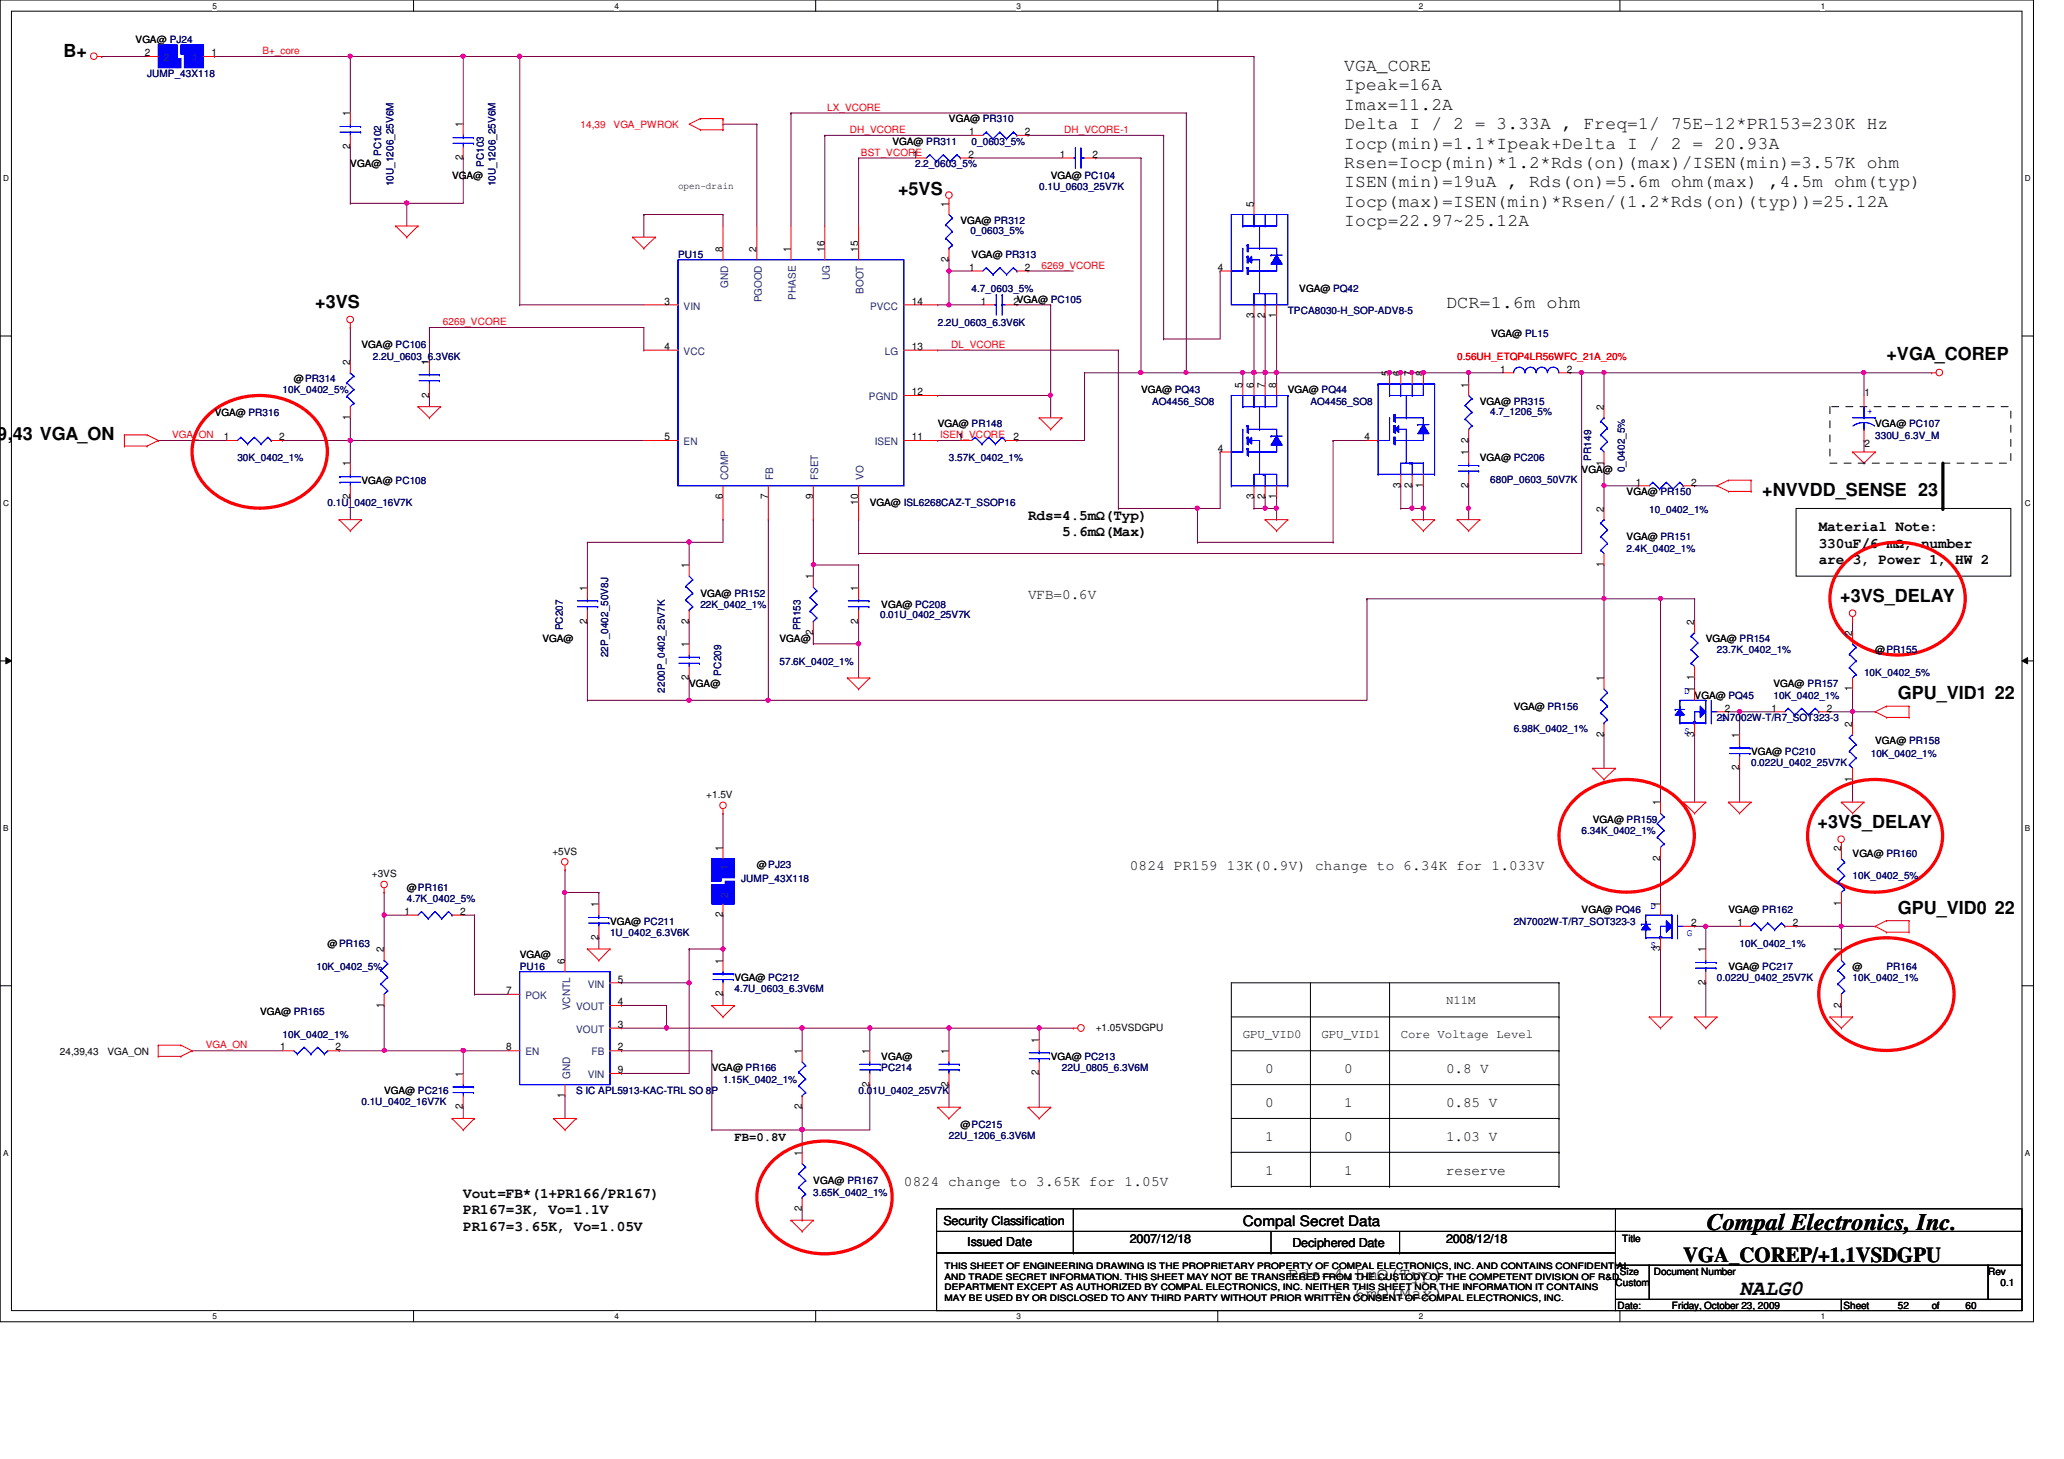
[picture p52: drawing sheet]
<svg xmlns="http://www.w3.org/2000/svg" width="297mm" height="210mm" viewBox="0 0 297 210" stroke-linecap="round" stroke-linejoin="round" font-family="sans-serif">
<defs><g id="words">
<text font-size="3.4" x="245.7" y="177">Compal Electronics, Inc.</text>
<g font-size="3">
<text x="242.2" y="181.6">VGA_COREP/+1.1VSDGPU</text>
<text x="250.4" y="186.3">NALG0</text>
</g>
<g font-size="2.6">
<text x="9.1" y="8.3">B+</text>
<text x="193.5" y="10.2">VGA_CORE</text>
<text x="193.5" y="13">Ipeak=16A</text>
<text x="193.5" y="15.8">Imax=11.2A</text>
<text x="193.5" y="18.6">Delta I / 2 = 3.33A , Freq=1/ 75E-12*PR153=230K Hz</text>
<text x="193.5" y="21.4">Iocp(min)=1.1*Ipeak+Delta I / 2 = 20.93A</text>
<text x="129.2" y="28.1">+5VS</text>
<text x="193.5" y="24.2">Rsen=Iocp(min)*1.2*Rds(on)(max)/ISEN(min)=3.57K ohm</text>
<text x="193.5" y="27">ISEN(min)=19uA , Rds(on)=5.6m ohm(max) ,4.5m ohm(typ)</text>
<text x="193.5" y="29.8">Iocp(max)=ISEN(min)*Rsen/(1.2*Rds(on)(typ))=25.12A</text>
<text x="193.5" y="32.6">Iocp=22.97~25.12A</text>
<text x="45.4" y="44.3">+3VS</text>
<text x="208.1" y="44.3">DCR=1.6m ohm</text>
<text x="271.5" y="51.8">+VGA_COREP</text>
<text x="-.3" y="63.4">9,43 VGA_ON</text>
<text x="253.6" y="71.3">+NVVDD_SENSE 23</text>
<text x="264.8" y="86.6">+3VS_DELAY</text>
<text x="273.1" y="100.6">GPU_VID1 22</text>
<text x="261.6" y="119.1">+3VS_DELAY</text>
<text x="273.1" y="131.5">GPU_VID0 22</text>
<text x="185.3" y="184.1">Rds=4.5mΩ(Typ)</text>
<text x="191.8" y="186.9">5.6mΩ(Max)</text>
</g>
<g font-size="2.1">
<text x="148" y="74.8">Rds=4.5mΩ(Typ)</text>
<text x="152.9" y="77.2">5.6mΩ(Max)</text>
<text x="261.7" y="76.5">Material Note:</text>
<text x="261.7" y="78.8">330uF/6 mΩ, number</text>
<text x="261.7" y="81.1">are 3, Power 1, HW 2</text>
<text x="148" y="86.1">VFB=0.6V</text>
<text x="162.6" y="125.1">0824 PR159 13K(0.9V) change to 6.34K for 1.033V</text>
<text x="182.1" y="154.4">0</text>
<text x="193.5" y="154.4">0</text>
<text x="208.1" y="154.4">0.8 V</text>
<text x="182.1" y="159.3">0</text>
<text x="193.5" y="159.3">1</text>
<text x="208.1" y="159.3">0.85 V</text>
<text x="182.1" y="164.2">1</text>
<text x="193.5" y="164.2">0</text>
<text x="208.1" y="164.2">1.03 V</text>
<text x="66.7" y="172.4">Vout=FB*(1+PR166/PR167)</text>
<text x="130.1" y="170.6">0824 change to 3.65K for 1.05V</text>
<text x="182.1" y="169">1</text>
<text x="193.5" y="169">1</text>
<text x="208.1" y="169">reserve</text>
<text x="66.7" y="174.7">PR167=3K, Vo=1.1V</text>
<text x="66.7" y="177">PR167=3.65K, Vo=1.05V</text>
<text x="178.9" y="176.3">Compal Secret Data</text>
</g>
<g font-size="1.8">
<text x="178.9" y="149.3">GPU_VID0</text>
<text x="190.2" y="149.3">GPU_VID1</text>
<text x="201.6" y="149.3">Core Voltage Level</text>
<text x="208.1" y="144.4">N11M</text>
<text x="105.7" y="164.1">FB=0.8V</text>
<text x="135.8" y="176.2">Security Classification</text>
<text x="139.2" y="179.3">Issued Date</text>
<text x="162.6" y="178.8">2007/12/18</text>
<text x="186" y="179.5">Deciphered Date</text>
<text x="208.1" y="178.8">2008/12/18</text>
</g>
<g font-size="1.5">
<text x="20.8" y="8.1">2</text>
<text x="30.4" y="8.1">1</text>
<text x="50.4" y="16.7" transform="rotate(-90 50.4 16.7)">1</text>
<text x="50.4" y="21.4" transform="rotate(-90 50.4 21.4)">2</text>
<text x="66.6" y="23.1" transform="rotate(-90 66.6 23.1)">2</text>
<text x="66.6" y="18.3" transform="rotate(-90 66.6 18.3)">1</text>
<text x="131.4" y="22.7">1</text>
<text x="139.4" y="22.7">2</text>
<text x="139.5" y="19.4">1</text>
<text x="147.5" y="19.4">2</text>
<text x="152.5" y="22.7">1</text>
<text x="157.2" y="22.7">2</text>
<text x="136.5" y="29.7" transform="rotate(-90 136.5 29.7)">1</text>
<text x="180.4" y="29.7" transform="rotate(-90 180.4 29.7)">5</text>
<text x="104" y="36.2" transform="rotate(-90 104 36.2)">8</text>
<text x="108.9" y="36.2" transform="rotate(-90 108.9 36.2)">2</text>
<text x="113.8" y="36.2" transform="rotate(-90 113.8 36.2)">1</text>
<text x="118.7" y="36.2" transform="rotate(-90 118.7 36.2)">16</text>
<text x="123.5" y="36.2" transform="rotate(-90 123.5 36.2)">15</text>
<text x="136.5" y="37.7" transform="rotate(-90 136.5 37.7)">2</text>
<text x="139.5" y="38.9">1</text>
<text x="147.5" y="38.9">2</text>
<text x="175.3" y="38.9">4</text>
<text x="95.6" y="43.8">3</text>
<text x="131.2" y="43.8">14</text>
<text x="141.1" y="43.8">1</text>
<text x="145.8" y="43.8">2VGA@ PC105</text>
<text x="180.4" y="45.8" transform="rotate(-90 180.4 45.8)">3</text>
<text x="182" y="45.8" transform="rotate(-90 182 45.8)">2</text>
<text x="183.7" y="45.8" transform="rotate(-90 183.7 45.8)">1</text>
<text x="50.4" y="52.5" transform="rotate(-90 50.4 52.5)">2</text>
<text x="61.8" y="52.5" transform="rotate(-90 61.8 52.5)">1</text>
<text x="95.6" y="50.3">4</text>
<text x="131.2" y="50.3">13</text>
<text x="215.9" y="53.6">1</text>
<text x="225.5" y="53.6">2</text>
<text x="61.8" y="57.2" transform="rotate(-90 61.8 57.2)">2</text>
<text x="131.2" y="56.9">12</text>
<text x="178.8" y="55.8" transform="rotate(-90 178.8 55.8)">5</text>
<text x="180.4" y="55.8" transform="rotate(-90 180.4 55.8)">6</text>
<text x="182" y="55.8" transform="rotate(-90 182 55.8)">7</text>
<text x="183.7" y="55.8" transform="rotate(-90 183.7 55.8)">8</text>
<text x="199.9" y="54.1" transform="rotate(-90 199.9 54.1)">5</text>
<text x="201.5" y="54.1" transform="rotate(-90 201.5 54.1)">6</text>
<text x="203.2" y="54.1" transform="rotate(-90 203.2 54.1)">7</text>
<text x="204.8" y="54.1" transform="rotate(-90 204.8 54.1)">8</text>
<text x="211.3" y="55.8" transform="rotate(-90 211.3 55.8)">1</text>
<text x="230.8" y="59" transform="rotate(-90 230.8 59)">2</text>
<text x="268.3" y="57">1</text>
<text x="32.2" y="63.3">1</text>
<text x="40.2" y="63.3">2</text>
<text x="50.4" y="60.5" transform="rotate(-90 50.4 60.5)">1</text>
<text x="95.6" y="63.3">5</text>
<text x="131.2" y="63.3">11</text>
<text x="137.9" y="63.3">1</text>
<text x="145.8" y="63.3">2</text>
<text x="175.3" y="65">4</text>
<text x="196.4" y="63.3">4</text>
<text x="211.3" y="65.5" transform="rotate(-90 211.3 65.5)">1</text>
<text x="211.3" y="63.7" transform="rotate(-90 211.3 63.7)">2</text>
<text x="268.3" y="64.3">2</text>
<text x="50.4" y="71.8" transform="rotate(-90 50.4 71.8)">2</text>
<text x="50.4" y="67.1" transform="rotate(-90 50.4 67.1)">1</text>
<text x="104" y="71.8" transform="rotate(-90 104 71.8)">6</text>
<text x="110.5" y="71.8" transform="rotate(-90 110.5 71.8)">7</text>
<text x="117" y="71.8" transform="rotate(-90 117 71.8)">9</text>
<text x="180.4" y="71.8" transform="rotate(-90 180.4 71.8)">3</text>
<text x="182" y="71.8" transform="rotate(-90 182 71.8)">2</text>
<text x="183.7" y="71.8" transform="rotate(-90 183.7 71.8)">1</text>
<text x="201.5" y="70.2" transform="rotate(-90 201.5 70.2)">3</text>
<text x="203.2" y="70.2" transform="rotate(-90 203.2 70.2)">2</text>
<text x="204.8" y="70.2" transform="rotate(-90 204.8 70.2)">1</text>
<text x="211.3" y="70.2" transform="rotate(-90 211.3 70.2)">2</text>
<text x="230.8" y="67" transform="rotate(-90 230.8 67)">1</text>
<text x="235.4" y="69.8">1</text>
<text x="243.4" y="69.8">2</text>
<text x="123.5" y="72.6" transform="rotate(-90 123.5 72.6)">10</text>
<text x="230.8" y="73.6" transform="rotate(-90 230.8 73.6)">2</text>
<text x="99.1" y="81.7" transform="rotate(-90 99.1 81.7)">1</text>
<text x="117" y="83.4" transform="rotate(-90 117 83.4)">1</text>
<text x="230.8" y="81.6" transform="rotate(-90 230.8 81.6)">1</text>
<text x="84.5" y="89.7" transform="rotate(-90 84.5 89.7)">2</text>
<text x="84.5" y="85" transform="rotate(-90 84.5 85)">1</text>
<text x="99.1" y="89.7" transform="rotate(-90 99.1 89.7)">2</text>
<text x="123.5" y="89.7" transform="rotate(-90 123.5 89.7)">2</text>
<text x="123.5" y="85" transform="rotate(-90 123.5 85)">1</text>
<text x="243.8" y="89.9" transform="rotate(-90 243.8 89.9)">2</text>
<text x="99.1" y="93.1" transform="rotate(-90 99.1 93.1)">1</text>
<text x="117" y="91.4" transform="rotate(-90 117 91.4)">2</text>
<text x="266.6" y="91.5" transform="rotate(-90 266.6 91.5)">2</text>
<text x="99.1" y="97.8" transform="rotate(-90 99.1 97.8)">2</text>
<text x="230.8" y="98" transform="rotate(-90 230.8 98)">1</text>
<text x="243.8" y="99.6" transform="rotate(-90 243.8 99.6)">1</text>
<text x="243.8" y="97.8" transform="rotate(-90 243.8 97.8)">1</text>
<text x="266.6" y="99.5" transform="rotate(-90 266.6 99.5)">1</text>
<text x="230.8" y="106" transform="rotate(-90 230.8 106)">2</text>
<text x="243.8" y="106" transform="rotate(-90 243.8 106)">3</text>
<text x="248.2" y="102.4">2</text>
<text x="250.3" y="106.1" transform="rotate(-90 250.3 106.1)">1</text>
<text x="254.9" y="102.4">1</text>
<text x="262.9" y="102.4">2</text>
<text x="266.6" y="104.5" transform="rotate(-90 266.6 104.5)">2</text>
<text x="250.3" y="110.8" transform="rotate(-90 250.3 110.8)">2</text>
<text x="266.6" y="112.5" transform="rotate(-90 266.6 112.5)">1</text>
<text x="238.9" y="115.9" transform="rotate(-90 238.9 115.9)">1</text>
<text x="104" y="122.4" transform="rotate(-90 104 122.4)">1</text>
<text x="238.9" y="123.9" transform="rotate(-90 238.9 123.9)">2</text>
<text x="265" y="122.4" transform="rotate(-90 265 122.4)">2</text>
<text x="58.2" y="131.6">1</text>
<text x="66.2" y="131.6">2</text>
<text x="86.1" y="130.5" transform="rotate(-90 86.1 130.5)">1</text>
<text x="104" y="132" transform="rotate(-90 104 132)">2</text>
<text x="238.9" y="130.5" transform="rotate(-90 238.9 130.5)">1</text>
<text x="265" y="130.3" transform="rotate(-90 265 130.3)">1</text>
<text x="55.2" y="137" transform="rotate(-90 55.2 137)">2</text>
<text x="86.1" y="135.2" transform="rotate(-90 86.1 135.2)">2</text>
<text x="238.9" y="136.9" transform="rotate(-90 238.9 136.9)">3</text>
<text x="243.4" y="133.2">2</text>
<text x="245.4" y="137" transform="rotate(-90 245.4 137)">1</text>
<text x="250.1" y="133.2">1</text>
<text x="258" y="133.2">2</text>
<text x="265" y="137" transform="rotate(-90 265 137)">1</text>
<text x="72.9" y="143">7</text>
<text x="81.3" y="138.6" transform="rotate(-90 81.3 138.6)">6</text>
<text x="88.9" y="141.4">5</text>
<text x="104" y="143.3" transform="rotate(-90 104 143.3)">2</text>
<text x="104" y="138.6" transform="rotate(-90 104 138.6)">1</text>
<text x="245.4" y="141.7" transform="rotate(-90 245.4 141.7)">2</text>
<text x="55.2" y="145" transform="rotate(-90 55.2 145)">1</text>
<text x="88.9" y="144.6">4</text>
<text x="88.9" y="147.9">3</text>
<text x="265" y="145" transform="rotate(-90 265 145)">2</text>
<text x="40.3" y="151.1">1</text>
<text x="48.3" y="151.1">2</text>
<text x="66.6" y="154.9" transform="rotate(-90 66.6 154.9)">1</text>
<text x="72.9" y="151.1">8</text>
<text x="88.9" y="151.1">2</text>
<text x="88.9" y="154.4">9</text>
<text x="115.4" y="151.6" transform="rotate(-90 115.4 151.6)">1</text>
<text x="125.1" y="151.6" transform="rotate(-90 125.1 151.6)">1</text>
<text x="136.5" y="151.6" transform="rotate(-90 136.5 151.6)">1</text>
<text x="149.5" y="154.7" transform="rotate(-90 149.5 154.7)">2</text>
<text x="149.5" y="150" transform="rotate(-90 149.5 150)">1</text>
<text x="66.6" y="159.6" transform="rotate(-90 66.6 159.6)">2</text>
<text x="81.3" y="158" transform="rotate(-90 81.3 158)">1</text>
<text x="115.4" y="159.6" transform="rotate(-90 115.4 159.6)">2</text>
<text x="125.1" y="156.4" transform="rotate(-90 125.1 156.4)">2</text>
<text x="136.5" y="156.4" transform="rotate(-90 136.5 156.4)">2</text>
<text x="115.4" y="166.3" transform="rotate(-90 115.4 166.3)">1</text>
<text x="115.4" y="174.2" transform="rotate(-90 115.4 174.2)">2</text>
</g>
<g font-size="1.5" fill="#004080">
<text x="23.6" y="8.8">2</text>
<text x="27.7" y="8.8">1</text>
<text x="104.8" y="41.4" transform="rotate(-90 104.8 41.4)">GND</text>
<text x="119.4" y="40.3" transform="rotate(-90 119.4 40.3)">UG</text>
<text x="98.4" y="44.5">VIN</text>
<text x="109.6" y="43.5" transform="rotate(-90 109.6 43.5)">PGOOD</text>
<text x="114.6" y="43.1" transform="rotate(-90 114.6 43.1)">PHASE</text>
<text x="124.3" y="42.2" transform="rotate(-90 124.3 42.2)">BOOT</text>
<text x="125.2" y="44.5">PVCC</text>
<text x="98.4" y="51.1">VCC</text>
<text x="127.3" y="51.1">LG</text>
<text x="125" y="57.6">PGND</text>
<text x="98.4" y="64.1">EN</text>
<text x="125.9" y="64.1">ISEN</text>
<text x="104.8" y="69.1" transform="rotate(-90 104.8 69.1)">COMP</text>
<text x="111.3" y="69.1" transform="rotate(-90 111.3 69.1)">FB</text>
<text x="117.8" y="69.1" transform="rotate(-90 117.8 69.1)">FSET</text>
<text x="124.3" y="69.1" transform="rotate(-90 124.3 69.1)">VO</text>
<text x="104.8" y="125.1" transform="rotate(-90 104.8 125.1)">1</text>
<text x="104.8" y="129.2" transform="rotate(-90 104.8 129.2)">2</text>
<text x="75.6" y="143.7">POK</text>
<text x="84.6" y="142.1">VIN</text>
<text x="82" y="145.4" transform="rotate(-90 82 145.4)">VCNTL</text>
<text x="82.9" y="145.3">VOUT</text>
<text x="82.9" y="148.6">VOUT</text>
<text x="75.6" y="151.8">EN</text>
<text x="82" y="155.2" transform="rotate(-90 82 155.2)">GND</text>
<text x="84.6" y="155.1">VIN</text>
<text x="85.1" y="151.8">FB</text>
</g>
<g font-size="1.4">
<text x="19.5" y="6.2">VGA@ PJ24</text>
<text x="136.6" y="17.6">VGA@ PR310</text>
<text x="128.4" y="20.8">VGA@ PR311</text>
<text x="50.4" y="24.1">VGA@</text>
<text x="65.1" y="25.7">VGA@</text>
<text x="97.6" y="27.2">open-drain</text>
<text x="151.2" y="25.7">VGA@ PC104</text>
<text x="138.2" y="32.2">VGA@ PR312</text>
<text x="139.8" y="37.1">VGA@ PR313</text>
<text x="187" y="42">VGA@ PQ42</text>
<text x="52" y="50.1">VGA@ PC106</text>
<text x="214.6" y="48.5">VGA@ PL15</text>
<text x="30.9" y="59.9">VGA@ PR316</text>
<text x="42.3" y="55">@PR314</text>
<text x="164.2" y="56.6">VGA@ PQ43</text>
<text x="185.3" y="56.6">VGA@ PQ44</text>
<text x="213" y="58.3">VGA@ PR315</text>
<text x="135" y="61.5">VGA@ PR148</text>
<text x="269.9" y="61.5">VGA@ PC107</text>
<text x="52" y="69.6">VGA@ PC108</text>
<text x="213" y="66.4">VGA@ PC206</text>
<text x="227.6" y="68">VGA@</text>
<text x="234.1" y="71.2">VGA@ PR150</text>
<text x="125.2" y="72.9">VGA@ ISL6268CAZ-T_SSOP16</text>
<text x="234.1" y="77.7">VGA@ PR151</text>
<text x="100.8" y="85.9">VGA@ PR152</text>
<text x="126.8" y="87.5">VGA@ PC208</text>
<text x="78.1" y="92.4">VGA@</text>
<text x="112.2" y="92.4">VGA@</text>
<text x="245.5" y="92.4">VGA@ PR154</text>
<text x="269.9" y="94">@PR155</text>
<text x="99.2" y="98.9">VGA@</text>
<text x="243.9" y="100.5">VGA@ PQ45</text>
<text x="255.2" y="98.9">VGA@ PR157</text>
<text x="217.8" y="102.1">VGA@ PR156</text>
<text x="269.9" y="107">VGA@ PR158</text>
<text x="252" y="108.6">VGA@ PC210</text>
<text x="101.6" y="114.8">+1.5V</text>
<text x="229.2" y="118.4">VGA@ PR159</text>
<text x="79.5" y="122.9">+5VS</text>
<text x="108.9" y="124.9">@PJ23</text>
<text x="266.6" y="123.3">VGA@ PR160</text>
<text x="53.5" y="126.2">+3VS</text>
<text x="58.5" y="128.1">@PR161</text>
<text x="227.6" y="131.4">VGA@ PQ46</text>
<text x="248.7" y="131.4">VGA@ PR162</text>
<text x="47.2" y="136.3">@PR163</text>
<text x="74.8" y="137.9">VGA@</text>
<text x="87.8" y="133">VGA@ PC211</text>
<text x="105.7" y="141.1">VGA@ PC212</text>
<text x="248.7" y="139.5">VGA@ PC217</text>
<text x="266.6" y="139.5">@</text>
<text x="37.4" y="146">VGA@ PR165</text>
<text x="157.7" y="148.3">+1.05VSDGPU</text>
<text x="8.6" y="151.7">24,39,43</text>
<text x="15.4" y="151.7">VGA_ON</text>
<text x="102.4" y="154.1">VGA@ PR166</text>
<text x="126.8" y="152.5">VGA@</text>
<text x="151.2" y="152.5">VGA@ PC213</text>
<text x="55.3" y="157.4">VGA@ PC216</text>
<text x="138.2" y="162.3">@PC215</text>
<text x="117" y="170.4">VGA@ PR167</text>
<text x="233.5" y="178.7">Title</text>
<text x="232.5" y="185">Custom</text>
<text x="233.1" y="183.4">Size</text>
<text x="238" y="183.4">Document Number</text>
<text x="286.1" y="183.4">Rev</text>
<text x="287.9" y="185">0.1</text>
<text x="232.8" y="188.3">Date:</text>
<text x="240.6" y="188.3">Friday, October 23, 2009</text>
<text x="265.3" y="188.3">Sheet</text>
<text x="273.1" y="188.3">52</text>
<text x="278" y="188.3">of</text>
<text x="282.9" y="188.3">60</text>
</g>
<g font-size="1.4" fill="#000080">
<text x="21.2" y="11.1">JUMP_43X118</text>
<text x="54.9" y="22.4" transform="rotate(-90 54.9 22.4)">PC102</text>
<text x="139.8" y="20.8">0_0603_5%</text>
<text x="56.6" y="26.8" transform="rotate(-90 56.6 26.8)">10U_1206_25V6M</text>
<text x="69.6" y="24" transform="rotate(-90 69.6 24)">PC103</text>
<text x="71.3" y="26.8" transform="rotate(-90 71.3 26.8)">10U_1206_25V6M</text>
<text x="131.7" y="24.1">2.2_0603_5%</text>
<text x="149.6" y="27.3">0.1U_0603_25V7K</text>
<text x="139.7" y="33.7">0_0603_5%</text>
<text x="97.6" y="37.1">PU15</text>
<text x="139.8" y="42">4.7_0603_5%</text>
<text x="135" y="46.9">2.2U_0603_6.3V6K</text>
<text x="185.3" y="45.2">TPCA8030-H_SOP-ADV8-5</text>
<text x="53.7" y="51.7">2.2U_0603_6.3V6K</text>
<text x="40.7" y="56.6">10K_0402_5%</text>
<text x="165.8" y="58.3">AO4456_SO8</text>
<text x="188.6" y="58.3">AO4456_SO8</text>
<text x="214.5" y="59.7">4.7_1206_5%</text>
<text x="269.9" y="63.1">330U_6.3V_M</text>
<text x="34.2" y="66.4">30K_0402_1%</text>
<text x="136.6" y="66.4">3.57K_0402_1%</text>
<text x="214.5" y="69.5">680P_0603_50V7K</text>
<text x="229" y="66.3" transform="rotate(-90 229 66.3)">PR149</text>
<text x="233.8" y="67.9" transform="rotate(-90 233.8 67.9)">0_0402_5%</text>
<text x="47.2" y="72.9">0.1U_0402_16V7K</text>
<text x="237.4" y="73.8">10_0402_1%</text>
<text x="234.1" y="79.4">2.4K_0402_1%</text>
<text x="100.8" y="87.5">22K_0402_1%</text>
<text x="126.7" y="88.9">0.01U_0402_25V7K</text>
<text x="81" y="90.7" transform="rotate(-90 81 90.7)">PC207</text>
<text x="87.5" y="94.6" transform="rotate(-90 87.5 94.6)">22P_0402_50V8J</text>
<text x="112.2" y="95.6">57.6K_0402_1%</text>
<text x="115.2" y="90.7" transform="rotate(-90 115.2 90.7)">PR153</text>
<text x="247.1" y="94">23.7K_0402_1%</text>
<text x="95.7" y="99.7" transform="rotate(-90 95.7 99.7)">2200P_0402_25V7K</text>
<text x="103.8" y="97.2" transform="rotate(-90 103.8 97.2)">PC209</text>
<text x="255.2" y="100.5">10K_0402_1%</text>
<text x="268.3" y="97.2">10K_0402_5%</text>
<text x="217.8" y="105.4">6.98K_0402_1%</text>
<text x="247.1" y="103.8">2N7002W-T/R7_SOT323-3</text>
<text x="252" y="110.2">0.022U_0402_25V7K</text>
<text x="269.2" y="109">10K_0402_1%</text>
<text x="227.6" y="120">6.34K_0402_1%</text>
<text x="58.5" y="129.8">4.7K_0402_5%</text>
<text x="106.7" y="126.8">JUMP_43X118</text>
<text x="266.6" y="126.5">10K_0402_5%</text>
<text x="87.8" y="134.6">1U_0402_6.3V6K</text>
<text x="217.8" y="133">2N7002W-T/R7_SOT323-3</text>
<text x="250.4" y="136.3">10K_0402_1%</text>
<text x="45.5" y="139.5">10K_0402_5%</text>
<text x="74.8" y="139.5">PU16</text>
<text x="105.7" y="142.7">4.7U_0603_6.3V6M</text>
<text x="247.1" y="141.1">0.022U_0402_25V7K</text>
<text x="266.6" y="141.1">10K_0402_1%</text>
<text x="271.5" y="139.5">PR164</text>
<text x="40.7" y="149.3">10K_0402_1%</text>
<text x="104.1" y="155.8">1.15K_0402_1%</text>
<text x="126.8" y="154.1">PC214</text>
<text x="152.8" y="154.1">22U_0805_6.3V6M</text>
<text x="52" y="159">0.1U_0402_16V7K</text>
<text x="82.9" y="157.4">S IC APL5913-KAC-TRL SO 8P</text>
<text x="123.6" y="157.4">0.01U_0402_25V7K</text>
<text x="136.6" y="163.9">22U_1206_6.3V6M</text>
<text x="117" y="172">3.65K_0402_1%</text>
</g>
<g font-size="1.4" fill="#f00">
<text x="37.8" y="7.8">B+_core</text>
<text x="119" y="15.9">LX_VCORE</text>
<text x="83.6" y="18.4">14,39</text>
<text x="88.3" y="18.4">VGA_PWROK</text>
<text x="122.3" y="19.1">DH_VCORE</text>
<text x="123.9" y="22.4">BST_VCORE</text>
<text x="153.2" y="19.1">DH_VCORE-1</text>
<text x="149.9" y="38.7">6269_VCORE</text>
<text x="63.8" y="46.8">6269_VCORE</text>
<text x="136.9" y="50">DL_VCORE</text>
<text x="209.7" y="51.7">0.56UH_ETQP4LR56WFC_21A_20%</text>
<text x="24.8" y="63">VGA_ON</text>
<text x="135.3" y="63">ISEN_VCORE</text>
<text x="29.6" y="150.8">VGA_ON</text>
</g>
<g font-size="1.4" fill="#00f">
<text x="268.7" y="59.5">+</text>
<text x="242.4" y="99.8">D</text>
<text x="242.4" y="105.5">S</text>
<text x="247.6" y="103.8">G</text>
<text x="237.5" y="130.7">D</text>
<text x="237.5" y="136.4">S</text>
<text x="242.7" y="134.6">G</text>
</g>
<g font-size="1.3">
<text x="135.9" y="182.6">THIS SHEET OF ENGINEERING DRAWING IS THE PROPRIETARY PROPERTY OF COMPAL ELECTRONICS, INC. AND CONTAINS CONFIDENTIAL</text>
<text x="135.9" y="184.1">AND TRADE SECRET INFORMATION. THIS SHEET MAY NOT BE TRANSFERED FROM THE CUSTODY OF THE COMPETENT DIVISION OF R&amp;D</text>
<text x="135.9" y="185.6">DEPARTMENT EXCEPT AS AUTHORIZED BY COMPAL ELECTRONICS, INC. NEITHER THIS SHEET NOR THE INFORMATION IT CONTAINS</text>
<text x="135.9" y="187.2">MAY BE USED BY OR DISCLOSED TO ANY THIRD PARTY WITHOUT PRIOR WRITTEN CONSENT OF COMPAL ELECTRONICS, INC.</text>
</g>
<g font-size="1.2">
<text x="30.6" y="1.2">5</text>
<text x="88.4" y="1.2">4</text>
<text x="146.3" y="1.2">3</text>
<text x="204.2" y="1.2">2</text>
<text x="262" y="1.2">1</text>
<text x=".5" y="26">D</text>
<text x="291.4" y="26">D</text>
<text x=".5" y="72.8">C</text>
<text x="291.4" y="72.8">C</text>
<text x=".5" y="119.5">B</text>
<text x="291.4" y="119.5">B</text>
<text x=".5" y="166.2">A</text>
<text x="291.4" y="166.2">A</text>
<text x="30.6" y="189.8">5</text>
<text x="88.4" y="189.8">4</text>
<text x="146.3" y="189.8">3</text>
<text x="204.2" y="189.8">2</text>
<text x="262" y="189.8">1</text>
</g>
</g></defs>
<path d="M0 0h292.6v190.2h-292.6zM1.6 1.6h289.4v187h-289.4z" fill="none" stroke="#000" stroke-width=".14"/>
<g fill="#fff">
<path d="M30.6 .2h.6v1.3h-.6z"/>
<path d="M30.6 188.7h.6v1.3h-.6z"/>
</g>
<path d="M59.5 0v1.6M59.5 188.6v1.6" fill="none" stroke="#000" stroke-width=".14"/>
<g fill="#fff">
<path d="M88.4 .2h.6v1.3h-.6z"/>
<path d="M88.4 188.7h.6v1.3h-.6z"/>
</g>
<path d="M117.4 0v1.6M117.4 188.6v1.6" fill="none" stroke="#000" stroke-width=".14"/>
<g fill="#fff">
<path d="M146.3 .2h.6v1.3h-.6z"/>
<path d="M146.3 188.7h.6v1.3h-.6z"/>
</g>
<path d="M175.3 0v1.6M175.3 188.6v1.6" fill="none" stroke="#000" stroke-width=".14"/>
<g fill="#fff">
<path d="M204.2 .2h.6v1.3h-.6z"/>
<path d="M204.2 188.7h.6v1.3h-.6z"/>
</g>
<path d="M233.1 0v1.6M233.1 188.6v1.6" fill="none" stroke="#000" stroke-width=".14"/>
<g fill="#fff">
<path d="M262 .2h.6v1.3h-.6z"/>
<path d="M262 188.7h.6v1.3h-.6z"/>
<path d="M.5 25h.8v1.3h-.8z"/>
<path d="M291.4 25h.8v1.3h-.8z"/>
<path d="M.5 71.7h.8v1.3h-.8z"/>
<path d="M291.4 71.7h.8v1.3h-.8z"/>
</g>
<path d="M0 48.3h1.6M291 48.3h1.6" fill="none" stroke="#000" stroke-width=".14"/>
<g fill="#fff">
<path d="M.5 118.4h.7v1.4h-.7z"/>
<path d="M291.4 118.4h.7v1.4h-.7z"/>
</g>
<path d="M0 95.1h1.6M.8 94.6l.8 .5-.8 .4zM291 95.1l.8-.5v.9zM291 95.1h1.6" fill="none" stroke="#000" stroke-width=".14"/>
<path d="M.8 94.6l.8 .5-.8 .4zM291 95.1l.8-.5v.9z" fill="#000"/>
<g fill="#fff">
<path d="M.5 165.2h.7v1.3h-.7z"/>
<path d="M291.4 165.2h.7v1.3h-.7z"/>
</g>
<path d="M0 141.8h1.6M291 141.8h1.6" fill="none" stroke="#000" stroke-width=".14"/>
<path d="M172.3 73.2h.1M172.3 73.2h3.3" fill="none" stroke="#800040" stroke-width=".14"/>
<circle cx="172.3" cy="73.1" r=".31" fill="#f0f"/>
<circle cx="172.3" cy="73.1" r=".31" fill="none" stroke="#f0f" stroke-width=".14"/>
<path d="M268.3 53.6h.1M268.3 53.6h9.7" fill="none" stroke="#800040" stroke-width=".14"/>
<circle cx="268.2" cy="53.6" r=".3" fill="#f0f"/>
<circle cx="268.2" cy="53.6" r=".3" fill="none" stroke="#f0f" stroke-width=".14"/>
<path d="M110.6 100.8h.1M110.6 100.8h86.1" fill="none" stroke="#800040" stroke-width=".14"/>
<circle cx="110.5" cy="100.7" r=".3" fill="#f0f"/>
<circle cx="110.5" cy="100.7" r=".3" fill="none" stroke="#f0f" stroke-width=".14"/>
<g fill="none" stroke="#800040" stroke-width=".14">
<path d="M113.8 16.3h.1M113.8 16.3v16.2M123.6 22.7h.1M123.6 22.7v9.8M164.2 22.7h.1M164.2 22.7v30.9h-8.1M74.8 43.9h.1M74.8 43.9h17.9M156.1 53.6h.1M50.4 71.5h.1M50.4 63.4h.1M50.4 71.5v3.3"/>
<path d="M50.4 63.4h42.3M84.5 78h.1M84.5 78h14.7M99.2 78h.1M99.2 78v3.3M104.1 74.8h.1M104.1 74.8v3.2M84.5 89.4h.1M84.5 89.4v11.4M117 92.6h.1M117 91h.1M117 92.6h6.6"/>
<path d="M117 91v1.6"/>
</g>
<circle cx="50.4" cy="63.4" r=".31" fill="#f0f"/>
<circle cx="50.4" cy="63.4" r=".31" fill="none" stroke="#f0f" stroke-width=".14"/>
<g fill="none" stroke="#800040" stroke-width=".14">
<path d="M136.6 37.4h.1M136.6 39h.1M136.6 37.4v6.5M136.6 39h3.2M148 39h.1M148 39h6.5M50.4 63.4h.1M50.4 63.4v3.2M266.6 102.4h.1M266.6 112.1h.1M266.6 102.4v1.6M266.6 112.1v3.3"/>
<path d="M239 136.5h.1M239 123.5h.1M239 123.5v6.5M239 136.5v9.8M243.9 133.3h.1M243.9 133.3h6.5M245.5 133.3h.1M245.5 141.4h.1M245.5 141.4v4.9"/>
</g>
<circle cx="136.6" cy="43.9" r=".3" fill="#f0f"/>
<circle cx="136.6" cy="43.9" r=".3" fill="none" stroke="#f0f" stroke-width=".14"/>
<circle cx="136.6" cy="39" r=".3" fill="#f0f"/>
<circle cx="136.6" cy="39" r=".3" fill="none" stroke="#f0f" stroke-width=".14"/>
<path d="M136.6 43.9h.1M136.6 43.9h4.8M250.4 102.4h.1M250.4 102.4v3.3" fill="none" stroke="#800040" stroke-width=".14"/>
<circle cx="250.4" cy="102.4" r=".3" fill="#f0f"/>
<circle cx="250.4" cy="102.4" r=".3" fill="none" stroke="#f0f" stroke-width=".14"/>
<path d="M135 50.4h.1M135 50.4h25.9M146.3 43.9h.1M146.3 43.9h4.9M151.2 56.9h.1M151.2 56.9v3.2" fill="none" stroke="#800040" stroke-width=".14"/>
<circle cx="151.2" cy="56.8" r=".3" fill="#f0f"/>
<circle cx="151.2" cy="56.8" r=".3" fill="none" stroke="#f0f" stroke-width=".14"/>
<path d="M160.9 50.4h.1M160.9 50.4v22.8M183.7 53.6h.1M183.7 45.5v8.1M243.9 69.9h.1M243.9 69.9h3.2" fill="none" stroke="#800040" stroke-width=".14"/>
<circle cx="183.7" cy="53.6" r=".3" fill="#f0f"/>
<circle cx="183.7" cy="53.6" r=".3" fill="none" stroke="#f0f" stroke-width=".14"/>
<g fill="none" stroke="#800040" stroke-width=".14">
<path d="M104.1 30.9h.1M104.1 30.9v1.6M135 56.9h.1M135 56.9h16.2M156.1 53.6h.1M156.1 53.6v9.8h-9.8M211.4 53.6h.1M211.4 53.6h4.8M230.8 53.6h.1M230.8 53.6h37.5M135 63.4h.1M135 63.4h3.2"/>
<path d="M146.3 63.4h.1M250.4 110.5h.1M250.4 110.5v4.9"/>
</g>
<circle cx="230.8" cy="53.6" r=".3" fill="#f0f"/>
<circle cx="230.8" cy="53.6" r=".3" fill="none" stroke="#f0f" stroke-width=".14"/>
<g fill="none" stroke="#800040" stroke-width=".14">
<path d="M148 19.5h.1M148 19.5h19.5M167.5 19.5h.1M167.5 19.5v29.3M92.7 30.9h.1M92.7 30.9h11.4M92.7 30.9v3.2M226 53.6h.1M226 53.6h1.6M211.4 63.4h.1M211.4 73.2h.1M211.4 63.4v1.6"/>
<path d="M211.4 73.2v1.6M230.8 66.6h.1M230.8 66.6v3.3h5M235.8 69.9h.1"/>
</g>
<circle cx="211.3" cy="73.1" r=".3" fill="#f0f"/>
<circle cx="211.3" cy="73.1" r=".3" fill="none" stroke="#f0f" stroke-width=".14"/>
<g fill="none" stroke="#800040" stroke-width=".14">
<path d="M139.8 22.7h.1M139.8 22.7h13M157.7 22.7h.1M157.7 22.7h6.5M123.6 79.6h.1M123.6 74.8h.1M123.6 79.6h104M123.6 74.8v4.8M180.5 73.2h.1M180.5 73.2h1.6M183.7 74.8h.1M183.7 73.2v1.6"/>
<path d="M243.9 97.5h.1M243.9 97.5v1.6M245.5 133.3h.1M245.5 133.3v3.2"/>
</g>
<circle cx="245.5" cy="133.3" r=".31" fill="#f0f"/>
<circle cx="245.5" cy="133.3" r=".31" fill="none" stroke="#f0f" stroke-width=".14"/>
<path d="M50.4 8.1h.1M50.4 8.1h16.3M66.7 8.1h.1M66.7 8.1v9.8M248.7 102.4h.1M248.7 102.4h1.7M263.4 102.4h.1M263.4 102.4h3.2" fill="none" stroke="#800040" stroke-width=".14"/>
<circle cx="50.4" cy="8.1" r=".31" fill="#f0f"/>
<circle cx="50.4" cy="8.1" r=".31" fill="none" stroke="#f0f" stroke-width=".14"/>
<path d="M58.5 29.3h.1M66.7 22.7h.1M66.7 22.7v6.6h-8.2M230.8 86.1h.1M230.8 86.1v11.4" fill="none" stroke="#800040" stroke-width=".14"/>
<circle cx="230.8" cy="86.1" r=".3" fill="#f0f"/>
<circle cx="230.8" cy="86.1" r=".3" fill="none" stroke="#f0f" stroke-width=".14"/>
<path d="M61.8 56.9h.1M61.8 56.9v1.6M196.7 86.1h.1M196.7 86.1v14.7M196.7 86.1h34.1M230.8 105.7h.1M230.8 105.7v4.8M265 133.3h.1M265 133.3h4.9" fill="none" stroke="#800040" stroke-width=".14"/>
<circle cx="265" cy="133.3" r=".3" fill="#f0f"/>
<circle cx="265" cy="133.3" r=".3" fill="none" stroke="#f0f" stroke-width=".14"/>
<g fill="none" stroke="#800040" stroke-width=".14">
<path d="M180.5 71.5h.1M180.5 71.5v1.7M182.1 71.5h.1M182.1 71.5v1.7M183.7 71.5h.1M183.7 71.5v1.7M230.8 81.3h.1M230.8 81.3v4.8M239 86.1h.1M239 86.1h4.9M243.9 86.1h.1M243.9 86.1v3.3"/>
<path d="M243.9 105.7h.1M243.9 105.7v9.7M258.5 133.3h.1M258.5 133.3h6.5M265 133.3h.1M265 133.3v3.2M265 146.3h.1M265 144.7v1.6"/>
</g>
<circle cx="183.7" cy="73.1" r=".3" fill="#f0f"/>
<circle cx="183.7" cy="73.1" r=".3" fill="none" stroke="#f0f" stroke-width=".14"/>
<path d="M227.6 53.6h.1M227.6 53.6v26" fill="none" stroke="#800040" stroke-width=".14"/>
<circle cx="227.6" cy="53.6" r=".3" fill="#f0f"/>
<circle cx="227.6" cy="53.6" r=".3" fill="none" stroke="#f0f" stroke-width=".14"/>
<path d="M117 81.3h.1M117 81.3v1.6" fill="none" stroke="#800040" stroke-width=".14"/>
<circle cx="117" cy="81.2" r=".3" fill="#f0f"/>
<circle cx="117" cy="81.2" r=".3" fill="none" stroke="#f0f" stroke-width=".14"/>
<path d="M123.6 81.3h.1M123.6 92.6h.1M123.6 81.3v3.2M123.6 92.6v4.9" fill="none" stroke="#800040" stroke-width=".14"/>
<circle cx="123.6" cy="92.6" r=".31" fill="#f0f"/>
<circle cx="123.6" cy="92.6" r=".31" fill="none" stroke="#f0f" stroke-width=".14"/>
<path d="M204.8 53.6h.1M204.8 53.6h6.6" fill="none" stroke="#800040" stroke-width=".14"/>
<circle cx="211.3" cy="53.6" r=".3" fill="#f0f"/>
<circle cx="211.3" cy="53.6" r=".3" fill="none" stroke="#f0f" stroke-width=".14"/>
<circle cx="204.8" cy="53.6" r=".31" fill="#f0f"/>
<circle cx="204.8" cy="53.6" r=".31" fill="none" stroke="#f0f" stroke-width=".14"/>
<path d="M182.1 45.5h.1M182.1 45.5v8.1M211.4 55.2h.1M211.4 53.6v1.6M117 74.8h.1M117 74.8v6.5M117 81.3h.1M117 81.3h6.6M123.6 89.4h.1M123.6 89.4v3.2" fill="none" stroke="#800040" stroke-width=".14"/>
<circle cx="182.1" cy="53.6" r=".3" fill="#f0f"/>
<circle cx="182.1" cy="53.6" r=".3" fill="none" stroke="#f0f" stroke-width=".14"/>
<path d="M170.7 16.3h.1M170.7 16.3v37.3" fill="none" stroke="#800040" stroke-width=".14"/>
<circle cx="170.7" cy="53.6" r=".3" fill="#f0f"/>
<circle cx="170.7" cy="53.6" r=".3" fill="none" stroke="#f0f" stroke-width=".14"/>
<path d="M180.5 45.5h.1M180.5 45.5v8.1M99.2 78h.1M99.2 78h4.9" fill="none" stroke="#800040" stroke-width=".14"/>
<circle cx="99.2" cy="78" r=".31" fill="#f0f"/>
<circle cx="99.2" cy="78" r=".31" fill="none" stroke="#f0f" stroke-width=".14"/>
<path d="M164.2 53.6h.1M164.2 53.6h6.5M84.5 78h.1M84.5 78v6.5" fill="none" stroke="#800040" stroke-width=".14"/>
<circle cx="164.2" cy="53.6" r=".31" fill="#f0f"/>
<circle cx="164.2" cy="53.6" r=".31" fill="none" stroke="#f0f" stroke-width=".14"/>
<path d="M180.5 53.6h.1M180.5 53.6h1.6" fill="none" stroke="#800040" stroke-width=".14"/>
<circle cx="180.4" cy="53.6" r=".31" fill="#f0f"/>
<circle cx="180.4" cy="53.6" r=".31" fill="none" stroke="#f0f" stroke-width=".14"/>
<path d="M99.2 89.4h.1M99.2 89.4v3.2M84.5 100.8h.1M84.5 100.8h14.7" fill="none" stroke="#800040" stroke-width=".14"/>
<circle cx="99.2" cy="100.7" r=".31" fill="#f0f"/>
<circle cx="99.2" cy="100.7" r=".31" fill="none" stroke="#f0f" stroke-width=".14"/>
<path d="M113.8 16.3h.1M113.8 16.3h56.9M118.7 19.5h.1M118.7 19.5v13M178.9 53.6h.1M178.9 53.6h1.6M99.2 97.5h.1M99.2 97.5v3.3M99.2 100.8h.1M99.2 100.8h11.4" fill="none" stroke="#800040" stroke-width=".14"/>
<circle cx="180.4" cy="53.6" r=".31" fill="#f0f"/>
<circle cx="180.4" cy="53.6" r=".31" fill="none" stroke="#f0f" stroke-width=".14"/>
<path d="M50.4 8.1h.1M50.4 8.1v8.2M50.4 29.3h.1M50.4 29.3h8.1M110.6 74.8h.1M110.6 74.8v26" fill="none" stroke="#800040" stroke-width=".14"/>
<circle cx="58.5" cy="29.2" r=".31" fill="#f0f"/>
<circle cx="58.5" cy="29.2" r=".31" fill="none" stroke="#f0f" stroke-width=".14"/>
<path d="M14.6 8.1h.1M14.6 8.1h6.6M74.8 8.1h.1M74.8 8.1h105.7M50.4 21.1h.1M50.4 21.1v8.2" fill="none" stroke="#800040" stroke-width=".14"/>
<circle cx="74.8" cy="8.1" r=".31" fill="#f0f"/>
<circle cx="74.8" cy="8.1" r=".31" fill="none" stroke="#f0f" stroke-width=".14"/>
<g fill="none" stroke="#800040" stroke-width=".14">
<path d="M74.8 8.1h.1M74.8 8.1v35.8M180.5 8.1h.1M180.5 8.1v21.2M58.5 29.3h.1M58.5 29.3v3.2M180.5 53.6h.1M180.5 53.6v1.6M22.8 63.4h.1M22.8 63.4h9.8M40.7 63.4h.1M40.7 63.4h9.7"/>
<path d="M230.8 69.9h.1M230.8 69.9v3.3"/>
</g>
<circle cx="230.8" cy="69.8" r=".3" fill="#f0f"/>
<circle cx="230.8" cy="69.8" r=".3" fill="none" stroke="#f0f" stroke-width=".14"/>
<path d="M123.6 22.7h.1M123.6 22.7h8.1M227.6 53.6h.1M227.6 53.6h3.2M230.8 53.6h.1M230.8 53.6v4.9M239 86.1h.1M239 86.1v29.3" fill="none" stroke="#800040" stroke-width=".14"/>
<circle cx="239" cy="86.1" r=".3" fill="#f0f"/>
<circle cx="239" cy="86.1" r=".3" fill="none" stroke="#f0f" stroke-width=".14"/>
<g fill="none" stroke="#800040" stroke-width=".14">
<path d="M30.9 8.1h.1M30.9 8.1h19.5M66.7 8.1h.1M66.7 8.1h8.1M175.6 39h.1M175.6 39v9.8h-8.1M61.8 47.1h.1M61.8 47.1h30.9v3.3M61.8 47.1v4.9M92.7 50.4h.1M135 43.9h.1M135 43.9h1.6"/>
<path d="M151.2 43.9h.1M151.2 43.9v13M167.5 48.8h.1M175.6 65h.1M175.6 65v8.2M230.8 86.1h.1M230.8 86.1h8.2"/>
</g>
<circle cx="66.7" cy="8.1" r=".31" fill="#f0f"/>
<circle cx="66.7" cy="8.1" r=".31" fill="none" stroke="#f0f" stroke-width=".14"/>
<path d="M50.4 47.1h.1M50.4 47.1v4.9M50.4 60.1h.1M50.4 60.1v3.3M250.4 102.4h.1M250.4 102.4h4.8M266.6 102.4h.1M266.6 102.4h3.3" fill="none" stroke="#800040" stroke-width=".14"/>
<circle cx="266.6" cy="102.4" r=".3" fill="#f0f"/>
<circle cx="266.6" cy="102.4" r=".3" fill="none" stroke="#f0f" stroke-width=".14"/>
<g fill="none" stroke="#800040" stroke-width=".14">
<path d="M200 53.6h.1M200 53.6h1.6M268.3 53.6h.1M268.3 53.6v3.3M172.3 78h.1M172.3 73.2v4.8M172.3 78h19.6M191.9 78h.1M191.9 63.4h.1M191.9 63.4v14.6M191.9 63.4h4.8M211.4 69.9h.1"/>
<path d="M211.4 69.9v3.3"/>
</g>
<circle cx="199.9" cy="53.6" r=".3" fill="#f0f"/>
<circle cx="199.9" cy="53.6" r=".3" fill="none" stroke="#f0f" stroke-width=".14"/>
<path d="M204.8 69.9h.1M204.8 69.9v3.3" fill="none" stroke="#800040" stroke-width=".14"/>
<circle cx="204.8" cy="73.1" r=".31" fill="#f0f"/>
<circle cx="204.8" cy="73.1" r=".31" fill="none" stroke="#f0f" stroke-width=".14"/>
<path d="M201.6 69.9h.1M201.6 69.9v3.3M203.2 69.9h.1M203.2 69.9v3.3M204.8 74.8h.1M204.8 73.2v1.6" fill="none" stroke="#800040" stroke-width=".14"/>
<circle cx="203.2" cy="73.1" r=".3" fill="#f0f"/>
<circle cx="203.2" cy="73.1" r=".3" fill="none" stroke="#f0f" stroke-width=".14"/>
<path d="M178.9 53.6h.1M178.9 53.6v1.6M266.6 91h.1M266.6 89.4v1.6M266.6 99.1v3.3M266.6 102.4h.1M265 133.3h.1M265 130v3.3" fill="none" stroke="#800040" stroke-width=".14"/>
<circle cx="178.8" cy="53.6" r=".3" fill="#f0f"/>
<circle cx="178.8" cy="53.6" r=".3" fill="none" stroke="#f0f" stroke-width=".14"/>
<path d="M170.7 53.6h.1M170.7 53.6h8.2M182.1 53.6h.1M182.1 53.6v1.6M183.7 53.6h.1M183.7 53.6h16.3M183.7 53.6v1.6M201.6 53.6h.1M201.6 53.6h1.6" fill="none" stroke="#800040" stroke-width=".14"/>
<circle cx="201.6" cy="53.6" r=".3" fill="#f0f"/>
<circle cx="201.6" cy="53.6" r=".3" fill="none" stroke="#f0f" stroke-width=".14"/>
<path d="M203.2 53.6h.1M203.2 53.6h1.6M201.6 73.2h.1M201.6 73.2h3.2M203.2 73.2h.1" fill="none" stroke="#800040" stroke-width=".14"/>
<circle cx="203.2" cy="53.6" r=".3" fill="#f0f"/>
<circle cx="203.2" cy="53.6" r=".3" fill="none" stroke="#f0f" stroke-width=".14"/>
<path d="M182.1 53.6h.1M182.1 53.6h1.6" fill="none" stroke="#800040" stroke-width=".14"/>
<circle cx="183.7" cy="53.6" r=".3" fill="#f0f"/>
<circle cx="183.7" cy="53.6" r=".3" fill="none" stroke="#f0f" stroke-width=".14"/>
<circle cx="182.1" cy="53.6" r=".3" fill="#f0f"/>
<circle cx="182.1" cy="53.6" r=".3" fill="none" stroke="#f0f" stroke-width=".14"/>
<path d="M182.1 73.2h.1M182.1 73.2h1.6" fill="none" stroke="#800040" stroke-width=".14"/>
<circle cx="182.1" cy="73.1" r=".3" fill="#f0f"/>
<circle cx="182.1" cy="73.1" r=".3" fill="none" stroke="#f0f" stroke-width=".14"/>
<g fill="none" stroke="#800040" stroke-width=".14">
<path d="M160.9 73.2h.1M160.9 73.2h11.4M268.3 63.4h.1M268.3 63.4v1.6M104.1 117h.1M104.1 117v4.9M68.3 131.7h.1M68.3 131.7v11.3M81.3 128.4h.1M81.3 128.4v9.8M81.3 128.4h4.9M86.2 128.4h.1"/>
<path d="M86.2 128.4v1.6M68.3 143h.1M68.3 143h4.9M81.3 157.6h.1M81.3 157.6v3.3M89.4 151.2h.1M89.4 151.2h13M102.4 151.2h.1M102.4 151.2v11.4M115.4 159.3h.1M115.4 147.9h.1M115.4 147.9v3.3"/>
<path d="M115.4 159.3v6.5M115.4 147.9h9.8M136.6 147.9h.1M136.6 156h.1M136.6 147.9v3.3M136.6 156v3.3M115.4 162.6h.1"/>
</g>
<circle cx="81.3" cy="128.4" r=".3" fill="#f0f"/>
<circle cx="81.3" cy="128.4" r=".3" fill="none" stroke="#f0f" stroke-width=".14"/>
<path d="M81.3 125.1h.1M81.3 125.1v3.3M99.2 141.4h.1M99.2 141.4v13" fill="none" stroke="#800040" stroke-width=".14"/>
<circle cx="99.2" cy="141.4" r=".31" fill="#f0f"/>
<circle cx="99.2" cy="141.4" r=".31" fill="none" stroke="#f0f" stroke-width=".14"/>
<path d="M89.4 147.9h.1M89.4 147.9h26M115.4 147.9h.1" fill="none" stroke="#800040" stroke-width=".14"/>
<circle cx="95.9" cy="147.9" r=".31" fill="#f0f"/>
<circle cx="95.9" cy="147.9" r=".31" fill="none" stroke="#f0f" stroke-width=".14"/>
<circle cx="115.4" cy="147.9" r=".32" fill="#f0f"/>
<circle cx="115.4" cy="147.9" r=".32" fill="none" stroke="#f0f" stroke-width=".14"/>
<path d="M86.2 134.9h.1M86.2 134.9v1.6M89.4 154.4h.1M89.4 154.4h9.8M125.2 147.9h.1M125.2 147.9h11.4M149.6 147.9h.1M149.6 147.9v1.6" fill="none" stroke="#800040" stroke-width=".14"/>
<circle cx="125.2" cy="147.9" r=".31" fill="#f0f"/>
<circle cx="125.2" cy="147.9" r=".31" fill="none" stroke="#f0f" stroke-width=".14"/>
<path d="M136.6 147.9h.1M136.6 147.9h13" fill="none" stroke="#800040" stroke-width=".14"/>
<circle cx="136.6" cy="147.9" r=".31" fill="#f0f"/>
<circle cx="136.6" cy="147.9" r=".31" fill="none" stroke="#f0f" stroke-width=".14"/>
<path d="M99.2 136.5h.1M99.2 136.5h4.9M104.1 136.5h.1M104.1 136.5v1.7M149.6 154.4h.1M149.6 154.4v4.9" fill="none" stroke="#800040" stroke-width=".14"/>
<circle cx="104.1" cy="136.5" r=".3" fill="#f0f"/>
<circle cx="104.1" cy="136.5" r=".3" fill="none" stroke="#f0f" stroke-width=".14"/>
<path d="M89.4 141.4h.1M89.4 144.7h.1M89.4 141.4h9.8M89.4 144.7h6.5M149.6 147.9h.1M149.6 147.9h4.9" fill="none" stroke="#800040" stroke-width=".14"/>
<circle cx="149.5" cy="147.9" r=".31" fill="#f0f"/>
<circle cx="149.5" cy="147.9" r=".31" fill="none" stroke="#f0f" stroke-width=".14"/>
<path d="M104.1 131.7h.1M104.1 131.7v4.8M48.8 151.2h.1M48.8 151.2h6.5M66.7 151.2h.1M66.7 151.2h6.5M95.9 144.7h.1M95.9 144.7v3.2" fill="none" stroke="#800040" stroke-width=".14"/>
<circle cx="66.7" cy="151.1" r=".31" fill="#f0f"/>
<circle cx="66.7" cy="151.1" r=".31" fill="none" stroke="#f0f" stroke-width=".14"/>
<path d="M27.6 151.2h.1M27.6 151.2h13.1M66.7 159.3h.1M66.7 159.3v1.6M104.1 143h.1M104.1 143v1.7M125.2 147.9h.1M125.2 147.9v3.3M115.4 162.6h.1M115.4 162.6h9.8" fill="none" stroke="#800040" stroke-width=".14"/>
<circle cx="115.4" cy="162.5" r=".31" fill="#f0f"/>
<circle cx="115.4" cy="162.5" r=".31" fill="none" stroke="#f0f" stroke-width=".14"/>
<g fill="none" stroke="#800040" stroke-width=".14">
<path d="M55.3 131.7h.1M55.3 131.7v4.8M55.3 131.7h3.2M66.7 131.7h1.6M68.3 131.7h.1M99.2 136.5h.1M99.2 136.5v4.9M55.3 144.7h.1M55.3 144.7v6.5M125.2 156h.1M125.2 156v6.6M115.4 175.6h.1"/>
<path d="M115.4 173.9v1.7"/>
</g>
<circle cx="55.3" cy="131.6" r=".31" fill="#f0f"/>
<circle cx="55.3" cy="131.6" r=".31" fill="none" stroke="#f0f" stroke-width=".14"/>
<path d="M55.3 128.4h.1M55.3 128.4v3.3M55.3 151.2h.1M55.3 151.2h11.4M66.7 151.2h.1M66.7 151.2v3.2" fill="none" stroke="#800040" stroke-width=".14"/>
<circle cx="55.3" cy="151.1" r=".3" fill="#f0f"/>
<circle cx="55.3" cy="151.1" r=".3" fill="none" stroke="#f0f" stroke-width=".14"/>
<path d="M102.4 162.6h.1M102.4 162.6h13" fill="none" stroke="#800040" stroke-width=".14"/>
<circle cx="115.4" cy="162.5" r=".31" fill="#f0f"/>
<circle cx="115.4" cy="162.5" r=".31" fill="none" stroke="#f0f" stroke-width=".14"/>
<path d="M104.1 17.9h.1M104.1 17.9h4.8M108.9 17.9h.1M108.9 17.9v14.6M118.7 19.5h.1M118.7 19.5h21.1" fill="none" stroke="#800040" stroke-width=".14"/>
<g fill="none" stroke="#f00" stroke-width=".14">
<path d="M14 8.1h.6M14.6 8.1h.1M100.8 17.1h.1M100.8 18.7h.1M100.8 17.1l-1.6 .8 1.6 .8M100.8 17.1h3.3M100.8 18.7h3.3M104.1 17.1h.1M104.1 18.7h.1M104.1 17.2h.1M104.1 17.1v1.6M56.9 32.5h.1"/>
<path d="M56.9 32.5h3.3M56.9 32.5l1.6 1.6M58.5 34.1h.1M60.2 32.5h.1M60.2 32.5l-1.7 1.6M91.1 34.1h.1M91.1 34.1h3.2M91.1 34.1l1.6 1.6M92.7 35.7h.1M94.3 34.1h.1M94.3 34.1l-1.6 1.6M136.6 29.3h.1"/>
<path d="M136.6 28.6v.7M50.4 47.1h.1M50.4 46.5v.6M60.2 58.5h.1M60.2 58.5h3.2M60.2 58.5l1.6 1.6M63.4 58.5h.1M63.4 58.5l-1.6 1.6M278 53.6h.1M278 53.6h.6M17.9 64.2h.1M17.9 62.6h.1"/>
<path d="M17.9 64.2h3.3M17.9 62.6v1.6M17.9 62.6h3.3M21.2 64.2h.1M21.2 62.6h.1M21.2 62.6l1.6 .8M22.8 63.4h.1M22.8 63.4l-1.6 .8M48.8 74.8h.1M48.8 74.8h3.2M48.8 74.8l1.6 1.6M50.4 76.4h.1"/>
<path d="M52 74.8h.1M52 74.8l-1.6 1.6M61.8 60.1h.1M149.6 60.1h.1M149.6 60.1h3.2M149.6 60.1l1.6 1.7M151.2 61.8h.1M152.8 60.1h.1M152.8 60.1l-1.6 1.7M182.1 74.8h.1M182.1 74.8h3.2M182.1 74.8l1.6 1.6"/>
<path d="M183.7 76.4h.1M185.3 74.8h.1M185.3 74.8l-1.6 1.6M203.2 74.8h.1M203.2 74.8h3.3M203.2 74.8l1.6 1.6M204.8 76.4h.1M206.5 74.8h.1M206.5 74.8l-1.7 1.6M209.7 74.8h.1M209.7 74.8h3.3M209.7 74.8l1.7 1.6"/>
<path d="M211.4 76.4h.1M213 74.8h.1M213 74.8l-1.6 1.6M235.8 69.9h1.6M242.2 69.9h1.7M247.1 69.9h.1M247.1 69.9l1.6 .8M248.7 70.7h.1M248.7 69.1h.1M248.7 70.7h3.3M248.7 69.1l-1.6 .8M248.7 69.1h3.3"/>
<path d="M252 69.1h.1M252 70.7h.1M252 69.1v1.6M266.6 65h.1M266.6 65h3.3M266.6 65l1.7 1.6M268.3 66.6h.1M269.9 65h.1M269.9 65l-1.6 1.6M122 97.5h.1M122 97.5h3.2M122 97.5l1.6 1.6"/>
<path d="M123.6 99.1h.1M125.2 97.5h.1M125.2 97.5l-1.6 1.6M266.6 89.4h.1M266.6 88.7v.7M104.1 117h.1M104.1 116.4v.6M229.2 110.5h.1M229.2 110.5h3.3M229.2 110.5l1.6 1.6M230.8 112.1h.1M232.5 110.5h.1"/>
<path d="M232.5 110.5l-1.7 1.6M239 115.4v1.6M242.2 115.4h.1M242.2 115.4h3.3M242.2 115.4l1.7 1.6M243.9 117h.1M245.5 115.4h.1M245.5 115.4l-1.6 1.6M248.7 115.4h.1M248.7 115.4h3.3M248.7 115.4l1.7 1.6M250.4 117h.1"/>
<path d="M252 115.4h.1M252 115.4l-1.6 1.6M255.2 102.4h1.7M261.7 102.4h1.7M265 115.4h.1M265 115.4h3.3M265 115.4l1.6 1.6M266.6 117h.1M268.3 115.4h.1M268.3 115.4l-1.7 1.6M269.9 102.4h.1M269.9 102.4l1.6 .8"/>
<path d="M271.5 103.2h.1M271.5 101.6h.1M271.5 103.2h3.2M271.5 101.6l-1.6 .8M271.5 101.6h3.2M274.7 101.6h.1M274.7 103.2h.1M274.7 101.6v1.6M55.3 128.4h.1M55.3 127.8v.6M81.3 125.1h.1M81.3 124.5v.6"/>
<path d="M84.5 136.5h.1M84.5 136.5h3.3M84.5 136.5l1.7 1.7M86.2 138.2h.1M86.2 130v1.7M86.2 133.3v1.6M87.8 136.5h.1M87.8 136.5l-1.6 1.7M239 121.9v1.6M265 121.9h.1M265 121.2v.7M269.9 133.3h.1"/>
<path d="M269.9 133.3l1.6 .8M271.5 134.1h.1M271.5 132.5h.1M271.5 134.1h3.2M271.5 132.5l-1.6 .8M271.5 132.5h3.2M274.7 132.5h.1M274.7 134.1h.1M274.7 132.5v1.6M22.8 152h.1M22.8 150.4h.1M22.8 152h3.2"/>
<path d="M22.8 150.4v1.6M22.8 150.4h3.2M26 152h.1M26 150.4h.1M26 150.4l1.6 .8M27.6 151.2h.1M27.6 151.2l-1.6 .8M102.4 144.7h.1M102.4 144.7h3.3M102.4 144.7l1.7 1.6M104.1 146.3h.1M105.7 144.7h.1"/>
<path d="M105.7 144.7l-1.6 1.6M135 159.3h.1M135 159.3h3.2M135 159.3l1.6 1.6M138.2 159.3h.1M138.2 159.3l-1.6 1.6M148 159.3h.1M148 159.3h3.2M148 159.3l1.6 1.6M151.2 159.3h.1M151.2 159.3l-1.6 1.6M154.5 147.9h.1"/>
<path d="M154.5 147.9h.6M237.4 146.3h.1M237.4 146.3h3.2M237.4 146.3l1.6 1.6M239 147.9h.1M240.6 146.3h.1M240.6 146.3l-1.6 1.6M243.9 146.3h.1M243.9 146.3h3.2M243.9 146.3l1.6 1.6M245.5 147.9h.1M247.1 146.3h.1"/>
<path d="M247.1 146.3l-1.6 1.6M263.4 146.3h.1M263.4 146.3h3.2M263.4 146.3l1.6 1.6M265 147.9h.1M266.6 146.3h.1M266.6 146.3l-1.6 1.6M65.1 160.9h.1M65.1 160.9h3.2M65.1 160.9l1.6 1.7M66.7 162.6h.1M68.3 160.9h.1"/>
<path d="M68.3 160.9l-1.6 1.7M79.7 160.9h.1M79.7 160.9h3.2M79.7 160.9l1.6 1.7M81.3 162.6h.1M82.9 160.9h.1M82.9 160.9l-1.6 1.7M113.8 175.6h.1M113.8 175.6h3.2M113.8 175.6l1.6 1.6M115.4 177.2h.1M117 175.6h.1"/>
<path d="M117 175.6l-1.6 1.6M136.6 160.9h.1M149.6 160.9h.1"/>
<circle cx="13.5" cy="8.1" r=".47"/>
<circle cx="136.6" cy="28.1" r=".47"/>
<circle cx="50.4" cy="46" r=".48"/>
<circle cx="279.1" cy="53.6" r=".47"/>
<circle cx="266.6" cy="88.2" r=".47"/>
<circle cx="104" cy="115.9" r=".47"/>
<circle cx="55.3" cy="127.2" r=".47"/>
<circle cx="81.3" cy="124" r=".47"/>
<circle cx="265" cy="120.7" r=".47"/>
<circle cx="155.6" cy="147.9" r=".48"/>
</g>
<g fill="none" stroke="#000" stroke-width=".14">
<path d="M258.5 73.2h30.9v9.7h-30.9zM177.2 156h47.2M177.2 146.3h47.2M177.2 151.2h47.2M188.6 141.4v29.3M200 141.4v29.3M224.4 156h.1M224.4 141.4h.1M224.4 146.3h.1M224.4 151.2h.1M224.4 141.4h-47.2v29.3M224.4 141.4v29.3"/>
<path d="M134.8 173.9h97.7v3.3h-97.7zM134.8 177.2h97.7v3.1h-97.7zM154.5 177.2h.1M154.5 173.9v6.4M177.2 165.8h.1M177.2 170.7h.1M177.2 160.9h47.2M177.2 170.7h47.2M177.2 165.8h47.2M182.9 177.2v3.1M188.6 165.8h.1M188.6 170.7h.1"/>
<path d="M200 165.8h.1M200 170.7h.1M201.4 177.2v3.1M224.4 160.9h.1M224.4 165.8h.1M224.4 170.7h.1M232.5 173.9h58.5v3.3h-58.5zM232.5 177.2h58.5v4.8h-58.5zM134.8 180.3h97.7v8.3h-97.7zM154.5 180.3h.1M182.9 180.3h.1M201.4 180.3h.1"/>
<path d="M232.5 182h4.9v4.9h-4.9zM232.5 186.9h32.5v1.7h-32.5zM237.4 182h48.7v4.9h-48.7zM265 186.9h26v1.7h-26zM286.1 182h4.9v4.9h-4.9z"/>
</g>
<path d="M263.4 58.5h26v8.1h-26z" fill="none" stroke="#000" stroke-width=".14" stroke-dasharray="1 1 1 1 1 1 1 1"/>
<path d="M279.6 66.6v6.6" fill="none" stroke="#000" stroke-width=".47"/>
<circle cx="279.6" cy="73.2" r=".23" fill="#000"/>
<path d="M29.7 60a11.1 11.1 0 0 1 15.4 0 7.1 7.1 0 0 1-.8 10.7 11.1 11.1 0 0 1-14.6-.8 7.1 7.1 0 0 1 0-9.9zM265.4 81.2a11.1 11.1 0 0 1 15.4 0 7.1 7.1 0 0 1-.8 10.7 11.1 11.1 0 0 1-14.6-.8 7.1 7.1 0 0 1 0-9.9zM226.4 115.3a11.1 11.1 0 0 1 15.4 0 7.1 7.1 0 0 1-.8 10.7 11.1 11.1 0 0 1-14.6-.8 7.1 7.1 0 0 1 0-9.9zM262.1 115.3a11 11 0 0 1 15.4 0 7.1 7.1 0 0 1-.8 10.7 11 11 0 0 1-14.6-.8 7.1 7.1 0 0 1 0-9.9zM263.8 138.1a11.1 11.1 0 0 1 15.4 0 7.1 7.1 0 0 1-.8 10.6 11.1 11.1 0 0 1-14.6-.7 7.1 7.1 0 0 1 0-9.9zM110.9 167.3a11.1 11.1 0 0 1 15.5 0 7.1 7.1 0 0 1-.9 10.7 11.1 11.1 0 0 1-14.6-.8 7.1 7.1 0 0 1 0-9.9z" fill="none" stroke="#f00" stroke-width=".47"/>
<g fill="none" stroke="#00f" stroke-width=".14">
<path d="M177.2 39h.1M178.9 32.5h.1M178.9 35.7h.1M178.9 35.7v3.3h-1.7M178.9 30.9v1.6M179.5 35.3h.1M179.5 38.5h.1M179.5 36.9h.1M179.5 35.3h.2M179.5 35.3v.9M179.5 36.9v.9M179.5 38.5v1"/>
<path d="M179.5 38.5h.2M179.5 36.9h.2M179.7 35.3h.1M179.7 38.5h.1M179.7 36.9h.1M179.7 35.3v.9M179.7 36.9v.9M179.7 38.5v1M179.7 35.7h4M180.1 37.4h.1M180.1 37.4h1.2M180.5 32.5h.1"/>
<path d="M180.5 30.9v1.6M181.3 35.7h.1M181.3 39h.1M181.3 32.5v3.2M181.3 39v3.2M182.1 32.5h.1M182.1 30.9v1.6M182.9 36.7h.1M182.9 36.7h1.6M183.7 35.7h.1M183.7 30.9h.1M183.7 38h.1"/>
<path d="M183.7 30.9v1.6h-4.8M183.7 35.7v1M183.7 38v1M180.5 43.9h.1M180.5 42.2v1.7M182.1 43.9h.1M182.1 42.2v1.7M183.7 43.9h.1M183.7 42.2v1.7M237.9 69.4h.1M237.9 69.4l-.5 .5M237.9 69.4l.9 1"/>
<path d="M238.8 70.4h.1M239.8 69.4h.1M239.8 69.4l-1 1M239.8 69.4l1 1M240.8 70.4h.1M241.8 69.4h.1M241.8 69.4l-1 1M241.8 69.4l.4 .5M242.2 69.9h.1M238.5 118.5h.1M238.5 118.5l1 1M239 117l.5 .5"/>
<path d="M239.5 117.5h.1M239.5 119.5h.1M239.5 117.5l-1 1M239.5 119.5l-1 .9M257.3 101.9h.1M257.3 101.9l-.4 .5M257.3 101.9l1 1M258.3 102.9h.1M259.3 101.9h.1M259.3 101.9l-1 1M259.3 101.9l1 1M260.3 102.9h.1"/>
<path d="M261.2 101.9h.1M261.2 101.9l-.9 1M261.2 101.9l.5 .5M261.7 102.4h.1M84.7 132.8h2.9M84.7 132h2.9M86.2 132h.1M86.2 132.8h.1M86.2 131.7v.3M86.2 132.8v.5M87.6 132.8h.1M87.6 132h.1"/>
<path d="M238.5 120.4h.1M238.5 120.4l1 1M239 121.9h.1M239.5 121.4h.1M239.5 121.4l-.5 .5"/>
</g>
<path d="M183.7 36.7l.8 1.3h-1.6z" fill="#00f"/>
<path d="M179.7 39h.1M179.7 39h4M183.7 36.7l.8 1.3h-1.6z" fill="none" stroke="#00f" stroke-width=".14"/>
<path d="M180.1 36.9v.9l-.4-.4z" fill="#00f"/>
<g fill="none" stroke="#00f" stroke-width=".14">
<path d="M177.2 30.9h8.1v13h-8.1zM177.2 39h.1M178.9 32.5h.1M178.9 35.7h.1M178.9 35.7v3.3h-1.7M178.9 30.9v1.6M179.5 35.3h.1M179.5 38.5h.1M179.5 36.9h.1M179.5 35.3h.2M179.5 35.3v.9M179.5 36.9v.9"/>
<path d="M179.5 38.5v1M179.5 38.5h.2M179.5 36.9h.2M179.7 35.3h.1M179.7 38.5h.1M179.7 36.9h.1M179.7 35.3v.9M179.7 36.9v.9M179.7 38.5v1M179.7 35.7h4M180.1 36.9v.9l-.4-.4zM180.1 37.4h.1"/>
<path d="M180.1 37.4h1.2M180.5 32.5h.1M180.5 30.9v1.6M181.3 37.4h.1M181.3 35.7h.1M181.3 39h.1M181.3 32.5v3.2M181.3 37.4v4.8M182.1 32.5h.1M182.1 30.9v1.6M182.9 36.7h.1M182.9 36.7h1.6"/>
<path d="M183.7 35.7h.1M183.7 30.9h.1M183.7 38h.1M183.7 30.9v1.6h-4.8M183.7 35.7v1M183.7 38v1M180.5 43.9h.1M182.1 43.9h.1M182.1 42.2v1.7M183.7 42.2h.1M183.7 43.9h.1M183.7 42.2h-3.2v1.7"/>
<path d="M183.7 42.2v1.7"/>
</g>
<path d="M183.7 36.7l.8 1.3h-1.6z" fill="#00f"/>
<path d="M179.7 39h.1M179.7 39h4M183.7 36.7l.8 1.3h-1.6z" fill="none" stroke="#00f" stroke-width=".14"/>
<path d="M180.1 36.9v.9l-.4-.4z" fill="#00f"/>
<g fill="none" stroke="#00f" stroke-width=".14">
<path d="M141.9 19h.1M141.9 19l-.5 .5M141.9 19l1 1M142.9 20h.1M143.9 19h.1M143.9 19l-1 1M143.9 19l1 1M144.9 20h.1M145.8 19h.1M145.8 19l-.9 1M145.8 19l.5 .5M146.3 19.5h.1"/>
<path d="M154.5 22.7h.3M154.8 22.7h.1M154.8 21.3h.1M154.8 21.3v2.9M155.6 21.3h.1M155.6 22.7h.1M155.6 22.7h.5M155.6 21.3v2.9M177.2 30.9h8.1v13h-8.1zM180.1 36.9v.9l-.4-.4zM181.3 37.4h.1M181.3 37.4v1.6"/>
<path d="M180.5 42.2h3.2M183.7 42.2h.1M48.9 69.4h.1M48.9 68.6h.1M48.9 69.4h3M48.9 68.6h3M50.4 68.6h.1M50.4 69.4h.1M50.4 68.2v.4M50.4 69.4v.5M230.4 64.5h.1M230.4 62.6h.1"/>
<path d="M230.4 60.6h.1M230.4 64.5l.4 .5M230.4 62.6l.9 .9M230.4 60.6l.9 1M230.8 60.1h.1M230.8 60.1l-.4 .5M231.3 63.5h.1M231.3 61.6h.1M231.3 63.5l-.9 1M231.3 61.6l-.9 1M116.6 86h.1M116.6 87.9h.1"/>
<path d="M116.6 86l1 1M116.6 87.9l1 1M117 89.4h.1M117 84.5l.6 .5M117.6 85h.1M117.6 87h.1M117.6 88.9h.1M117.6 85l-1 1M117.6 87l-1 .9M117.6 88.9l-.6 .5M230.8 99.1l.5 .6M231.3 99.7h.1"/>
<path d="M231.3 99.7l-.9 .9M243.4 95.4h.1M243.4 93.5h.1M243.4 91.5h.1M243.4 95.4l.5 .5M243.4 93.5l.9 .9M243.4 91.5l.9 1M243.9 91h.1M243.9 91l-.5 .5M244.3 94.4h.1M244.3 92.5h.1M244.3 94.4l-.9 1"/>
<path d="M244.3 92.5l-.9 1M230.4 100.6h.1M230.4 102.6h.1M230.4 100.6l.9 1M230.4 102.6l.9 .9M230.8 104h.1M231.3 101.6h.1M231.3 103.5h.1M231.3 101.6l-.9 1M231.3 103.5l-.5 .5M248.9 108.4h2.9M248.9 107.6h2.9"/>
<path d="M250.4 107.6h.1M250.4 108.4h.1M250.4 107.3v.3M250.4 108.4v.5M251.8 108.4h.1M251.8 107.6h.1M54.8 139.6h.1M54.8 139.6l1 1M55.3 138.2h.1M55.3 138.2l.5 .4M55.8 138.6h.1M55.8 138.6l-1 1"/>
<path d="M74.8 139.8h13v16.2h-13zM244 139.3h3M244 138.5h3M245.5 138.5h.1M245.5 139.3h.1M245.5 138.2v.3M245.5 139.3v.5M247 139.3h.1M247 138.5h.1M264.5 127h.1M264.5 125h.1M264.5 127l1 .9"/>
<path d="M264.5 125l1 1M265 123.5h.1M265 123.5l.5 .5M265.5 127.9h.1M265.5 126h.1M265.5 124h.1M265.5 127.9l-.5 .5M265.5 126l-1 1M265.5 124l-1 1M54.8 141.6h.1M54.8 141.6l1 .9M55.8 142.5h.1"/>
<path d="M55.8 140.6h.1M55.8 142.5l-.5 .5M55.8 140.6l-1 1M65.2 157.2h3M65.2 156.4h3M66.7 156.4h.1M66.7 157.2h.1M66.7 156v.4M66.7 157.2v.4M68.2 157.2h.1M68.2 156.4h.1"/>
</g>
<g fill="none" stroke="#f00" stroke-width=".14">
<path d="M139.8 19.5h1.6M146.3 19.5h1.7M152.8 22.7h1.7M156.1 22.7h1.6M175.6 39h1.6M180.5 29.3v1.6M180.5 43.9v1.6M182.1 43.9v1.6M183.7 43.9v1.6M230.8 58.5v1.6M50.4 66.6v1.6M50.4 69.9v1.6"/>
<path d="M230.8 65v1.6M117 82.9v1.6M117 89.4v1.6M230.8 97.5v1.6M243.9 89.4v1.6M243.9 95.9v1.6M230.8 104v1.7M250.4 105.7v1.6M250.4 108.9v1.6M55.3 136.5v1.7M81.3 138.2v1.6M245.5 136.5v1.7"/>
<path d="M245.5 139.8v1.6M265 121.9v1.6M265 128.4v1.6M55.3 143v1.7M66.7 154.4v1.6M66.7 157.6v1.7M73.2 143h1.6M73.2 151.2h1.6M81.3 156v1.6M87.8 144.7h1.6M87.8 151.2h1.6M87.8 141.4h1.6"/>
<path d="M87.8 147.9h1.6M87.8 154.4h1.6"/>
</g>
<path d="M102.4 123.5h3.3v1.6h-3.3z" fill-rule="evenodd" fill="#00f"/>
<path d="M102.4 123.5h3.3v1.6h-3.3z" fill="none" stroke="#00f" stroke-width=".14"/>
<path d="M102.4 125.1h3.3v1.2h-3.3z" fill-rule="evenodd" fill="#00f"/>
<path d="M102.4 125.1h3.3v1.2h-3.3z" fill="none" stroke="#00f" stroke-width=".14"/>
<path d="M102.4 126.3h1.4v.5h-1.4z" fill-rule="evenodd" fill="#00f"/>
<path d="M102.4 126.3h1.4v.5h-1.4z" fill="none" stroke="#00f" stroke-width=".14"/>
<path d="M104.4 126.8h1.3v.5h-1.3z" fill-rule="evenodd" fill="#00f"/>
<path d="M104.4 126.8h1.3v.5h-1.3z" fill="none" stroke="#00f" stroke-width=".14"/>
<path d="M102.4 127.3h3.3v1.1h-3.3z" fill-rule="evenodd" fill="#00f"/>
<path d="M102.4 127.3h3.3v1.1h-3.3z" fill="none" stroke="#00f" stroke-width=".14"/>
<path d="M102.4 128.4h3.3v1.6h-3.3z" fill-rule="evenodd" fill="#00f"/>
<path d="M102.4 128.4h3.3v1.6h-3.3z" fill="none" stroke="#00f" stroke-width=".14"/>
<path d="M102.4 123.5h3.3v1.6h-3.3z" fill-rule="evenodd" fill="#00f"/>
<path d="M102.4 123.5h3.3v1.6h-3.3z" fill="none" stroke="#00f" stroke-width=".14"/>
<path d="M102.4 125.1h3.3v1.2h-3.3z" fill-rule="evenodd" fill="#00f"/>
<path d="M102.4 125.1h3.3v1.2h-3.3z" fill="none" stroke="#00f" stroke-width=".14"/>
<path d="M102.4 126.3h1.4v.5h-1.4z" fill-rule="evenodd" fill="#00f"/>
<path d="M102.4 126.3h1.4v.5h-1.4z" fill="none" stroke="#00f" stroke-width=".14"/>
<path d="M104.4 126.8h1.3v.5h-1.3z" fill-rule="evenodd" fill="#00f"/>
<path d="M104.4 126.8h1.3v.5h-1.3z" fill="none" stroke="#00f" stroke-width=".14"/>
<path d="M102.4 127.3h3.3v1.1h-3.3z" fill-rule="evenodd" fill="#00f"/>
<path d="M102.4 127.3h3.3v1.1h-3.3z" fill="none" stroke="#00f" stroke-width=".14"/>
<path d="M102.4 128.4h3.3v1.6h-3.3z" fill-rule="evenodd" fill="#00f"/>
<g fill="none" stroke="#00f" stroke-width=".14">
<path d="M48.9 19h3M48.9 18.2h3M50.4 18.2h.1M50.4 19h.1M50.4 17.9v.3M50.4 19v.5M51.9 19h.1M51.9 18.2h.1M140.3 62.9h.1M140.3 62.9l-.5 .5M140.3 62.9l1 1M141.3 63.9h.1"/>
<path d="M142.3 62.9h.1M142.3 62.9l-1 1M142.3 62.9l1 1M143.3 63.9h.1M144.2 62.9h.1M144.2 62.9l-.9 1M144.2 62.9l.5 .5M144.7 63.4h.1M266.1 96.1h.1M266.1 94.1h.1M266.1 96.1l1 .9M266.1 94.1l1 1"/>
<path d="M266.6 92.6h.1M266.6 92.6l.5 .5M267.1 97h.1M267.1 95.1h.1M267.1 93.1h.1M267.1 97l-.5 .5M267.1 95.1l-1 1M267.1 93.1l-1 1M102.4 128.4h3.3v1.6h-3.3zM42.3 151.2l.5 .4M42.8 151.6h.1M43.8 150.7h.1"/>
<path d="M43.8 150.7l-1 .9M43.8 150.7l.9 .9M44.7 151.6h.1M45.7 150.7h.1M45.7 150.7l-1 .9M45.7 150.7l1 .9M46.7 151.6h.1M47.2 151.2h.1M47.2 151.2l-.5 .4M148.1 152.3h2.9M148.1 151.5h2.9M149.6 151.5h.1"/>
<path d="M149.6 152.3h.1M149.6 151.2v.3M149.6 152.3v.5M151 152.3h.1M151 151.5h.1"/>
</g>
<path d="M50.4 16.3v1.6M50.4 19.5v1.6M138.2 63.4h1.6M144.7 63.4h1.6M266.6 91v1.6M266.6 97.5v1.6M104.1 121.9v1.6M104.1 130v1.7M40.7 151.2h1.6M47.2 151.2h1.6M149.6 149.5v1.7M149.6 152.8v1.6" fill="none" stroke="#f00" stroke-width=".14"/>
<path d="M27.6 6.5h1.7v3.2h-1.7z" fill-rule="evenodd" fill="#00f"/>
<path d="M27.6 6.5h1.7v3.2h-1.7z" fill="none" stroke="#00f" stroke-width=".14"/>
<path d="M26.5 6.5h1.1v3.2h-1.1z" fill-rule="evenodd" fill="#00f"/>
<path d="M26.5 6.5h1.1v3.2h-1.1z" fill="none" stroke="#00f" stroke-width=".14"/>
<path d="M26 6.5h.5v1.3h-.5z" fill-rule="evenodd" fill="#00f"/>
<path d="M26 6.5h.5v1.3h-.5z" fill="none" stroke="#00f" stroke-width=".14"/>
<path d="M25.5 8.4h.5v1.3h-.5z" fill-rule="evenodd" fill="#00f"/>
<path d="M25.5 8.4h.5v1.3h-.5z" fill="none" stroke="#00f" stroke-width=".14"/>
<path d="M24.4 6.5h1.1v3.2h-1.1z" fill-rule="evenodd" fill="#00f"/>
<path d="M24.4 6.5h1.1v3.2h-1.1z" fill="none" stroke="#00f" stroke-width=".14"/>
<path d="M22.8 6.5h1.6v3.2h-1.6z" fill-rule="evenodd" fill="#00f"/>
<path d="M22.8 6.5h1.6v3.2h-1.6z" fill="none" stroke="#00f" stroke-width=".14"/>
<path d="M27.6 6.5h1.7v3.2h-1.7z" fill-rule="evenodd" fill="#00f"/>
<path d="M27.6 6.5h1.7v3.2h-1.7z" fill="none" stroke="#00f" stroke-width=".14"/>
<path d="M26.5 6.5h1.1v3.2h-1.1z" fill-rule="evenodd" fill="#00f"/>
<path d="M26.5 6.5h1.1v3.2h-1.1z" fill="none" stroke="#00f" stroke-width=".14"/>
<path d="M26 6.5h.5v1.3h-.5z" fill-rule="evenodd" fill="#00f"/>
<path d="M26 6.5h.5v1.3h-.5z" fill="none" stroke="#00f" stroke-width=".14"/>
<path d="M25.5 8.4h.5v1.3h-.5z" fill-rule="evenodd" fill="#00f"/>
<path d="M25.5 8.4h.5v1.3h-.5z" fill="none" stroke="#00f" stroke-width=".14"/>
<path d="M24.4 6.5h1.1v3.2h-1.1z" fill-rule="evenodd" fill="#00f"/>
<path d="M24.4 6.5h1.1v3.2h-1.1z" fill="none" stroke="#00f" stroke-width=".14"/>
<path d="M22.8 6.5h1.6v3.2h-1.6z" fill-rule="evenodd" fill="#00f"/>
<g fill="none" stroke="#00f" stroke-width=".14">
<path d="M22.8 6.5h1.6v3.2h-1.6zM97.6 37.4h32.5v32.5h-32.5zM266.1 110h.1M266.1 108.1h.1M266.1 106.1h.1M266.1 110l.5 .5M266.1 108.1l1 1M266.1 106.1l1 1M266.6 105.7h.1M266.6 105.7l-.5 .4M267.1 109.1h.1M267.1 107.1h.1"/>
<path d="M267.1 109.1l-1 .9M267.1 107.1l-1 1M264.5 139.6h.1M264.5 139.6l1 1M265 138.2l.5 .4M265.5 138.6h.1M265.5 138.6l-1 1M264.5 141.6h.1M264.5 141.6l1 .9M265 143h.1M265.5 140.6h.1M265.5 142.5h.1"/>
<path d="M265.5 140.6l-1 1M265.5 142.5l-.5 .5"/>
</g>
<g fill="none" stroke="#f00" stroke-width=".14">
<path d="M21.2 8.1h1.6M29.3 8.1h1.6M104.1 32.5v4.9M108.9 32.5v4.9M113.8 32.5v4.9M118.7 32.5v4.9M123.6 32.5v4.9M92.7 43.9h4.9M92.7 50.4h4.9M130.1 43.9h4.9M130.1 50.4h4.9M130.1 56.9h4.9"/>
<path d="M92.7 63.4h4.9M104.1 69.9v4.9M110.6 69.9v4.9M117 69.9v4.9M123.6 69.9v4.9M130.1 63.4h4.9M266.6 104v1.7M266.6 110.5v1.6M265 136.5v1.7M265 143v1.7"/>
</g>
<path d="M183.7 62.7l.8 1.4h-1.6z" fill="#00f"/>
<path d="M183.7 62.7l.8 1.4h-1.6z" fill="none" stroke="#00f" stroke-width=".14"/>
<path d="M179.7 63.4l.4-.5v1z" fill="#00f"/>
<g fill="none" stroke="#00f" stroke-width=".14">
<path d="M177.2 56.9h.1M177.2 56.9h8.1M177.2 56.9v13M178.9 58.5h.1M178.9 56.9v1.6M180.5 58.5h.1M180.5 56.9v1.6M181.3 58.5v3.3M182.1 58.5h.1M182.1 56.9v1.6M183.7 56.9h.1M183.7 56.9v1.6h-4.8"/>
<path d="M185.3 56.9h.1M185.3 56.9v13M177.2 69.9h.1M177.2 65h.1M177.2 69.9h8.1M178.9 61.8h.1M178.9 61.8v3.2h-1.7M179.5 64.5h.1M179.5 62.9h.1M179.5 61.3h.1M179.5 61.3v.9h.2M179.5 62.9v1h.2"/>
<path d="M179.5 64.5v1h.2M179.5 64.5h.2M179.5 62.9h.2M179.5 61.3h.2M179.7 63.4l.4-.5v1zM179.7 65.5h.1M179.7 64.5h.1M179.7 63.9h.1M179.7 62.9h.1M179.7 62.2h.1M179.7 61.3h.1M179.7 65h.1"/>
<path d="M179.7 61.3v.9M179.7 62.9v1M179.7 64.5v1M179.7 61.8h4M180.1 63.4h.1M180.1 63.4h1.2M180.5 69.9h.1M181.3 61.8h.1M181.3 65h.1M181.3 63.4h.1M181.3 63.4v4.8M181.8 68.2h.1"/>
<path d="M181.9 68.2h.1M182.1 69.9h.1M182.1 68.2h.1M182.1 68.2v1.7M182.9 62.7h.1M182.9 62.7h1.6M183.7 64.1h.1M183.7 61.8h.1M183.7 68.2h.1M183.7 69.9h.1M183.7 61.8v.9M183.7 64.1v.9h-4"/>
<path d="M183.7 68.2v1.7M183.7 68.2h-3.2v1.7M185.3 69.9h.1"/>
</g>
<path d="M183.7 62.7l.8 1.4h-1.6z" fill="#00f"/>
<path d="M183.7 62.7l.8 1.4h-1.6z" fill="none" stroke="#00f" stroke-width=".14"/>
<path d="M179.7 63.4l.4-.5v1z" fill="#00f"/>
<g fill="none" stroke="#00f" stroke-width=".14">
<path d="M65.2 19.8h3M66.7 19.8h.1M66.7 19.5v.3M68.2 19.8h.1M65.2 20.6h3M66.7 20.6h.1M66.7 20.6v.5M68.2 20.6h.1M133.8 22.3h.1M133.8 22.3l-.5 .4M133.8 22.3l1 .9M134.8 23.2h.1"/>
<path d="M135.8 22.3h.1M135.8 22.3l-1 .9M135.8 22.3l.9 .9M136.7 23.2h.1M137.7 22.3h.1M137.7 22.3l-1 .9M137.7 22.3l.5 .4M138.2 22.7h.1M177.2 56.9h.1M177.2 56.9h8.1M177.2 56.9v13M178.9 58.5h.1"/>
<path d="M178.9 56.9v1.6M180.5 58.5h.1M180.5 56.9v1.6M181.3 58.5v3.3M182.1 58.5h.1M182.1 56.9v1.6M183.7 56.9h.1M183.7 56.9v1.6h-4.8M185.3 56.9h.1M185.3 56.9v13M177.2 69.9h.1M177.2 65h.1"/>
<path d="M177.2 69.9h8.1M178.9 61.8h.1M178.9 61.8v3.2h-1.7M179.5 64.5h.1M179.5 62.9h.1M179.5 61.3h.1M179.5 61.3v.9h.2M179.5 62.9v1h.2M179.5 64.5v1h.2M179.5 64.5h.2M179.5 62.9h.2M179.5 61.3h.2"/>
<path d="M179.7 63.4l.4-.5v1zM179.7 65.5h.1M179.7 64.5h.1M179.7 63.9h.1M179.7 62.9h.1M179.7 62.2h.1M179.7 61.3h.1M179.7 65h.1M179.7 61.3v.9M179.7 62.9v1M179.7 64.5v1M179.7 61.8h4"/>
<path d="M180.1 63.4h.1M180.1 63.4h1.2M180.5 69.9h.1M181.3 61.8h.1M181.3 65h.1M181.3 63.4h.1M181.3 63.4v4.8M181.8 68.2h.1M181.9 68.2h.1M182.1 69.9h.1M182.1 68.2h.1M182.1 68.2v1.7"/>
<path d="M182.9 62.7h.1M182.9 62.7h1.6M183.7 64.1h.1M183.7 61.8h.1M183.7 68.2h.1M183.7 69.9h.1M183.7 61.8v.9M183.7 64.1v.9h-4M183.7 68.2v1.7M183.7 68.2h-3.2v1.7M185.3 69.9h.1M97.7 95.4h3"/>
<path d="M97.7 94.6h3M98.7 84.4h.1M98.7 86.3h.1M98.7 84.4l1 .9M98.7 86.3l1 1M99.2 87.8h.1M99.2 94.6h.1M99.2 95.4h.1M99.2 82.9l.5 .5M99.2 94.3v.3M99.2 95.4v.5M99.7 83.4h.1"/>
<path d="M99.7 85.3h.1M99.7 87.3h.1M99.7 83.4l-1 1M99.7 85.3l-1 1M99.7 87.3l-.5 .5M100.7 95.4h.1M100.7 94.6h.1M60.7 131.1h.1M60.7 131.1l-.5 .6M60.7 131.1l.9 1.1M61.6 132.2h.1M62.6 131.1h.1"/>
<path d="M62.6 131.1l-1 1.1M62.6 131.1l1 1.1M63.6 132.2h.1M64.6 131.1h.1M64.6 131.1l-1 1.1M64.6 131.1l.5 .6M65.1 131.7h.1M123.7 153.9h3M123.7 153.1h3M125.2 153.1h.1M125.2 153.9h.1M125.2 152.8v.3"/>
<path d="M125.2 153.9v.5M126.7 153.9h.1M126.7 153.1h.1"/>
</g>
<g fill="none" stroke="#f00" stroke-width=".14">
<path d="M66.7 17.9v1.6M66.7 21.1v1.6M131.7 22.7h1.6M138.2 22.7h1.6M178.9 55.2v1.7M180.5 55.2v1.7M182.1 55.2v1.7M183.7 55.2v1.7M175.6 65h1.6M180.5 69.9v1.6M182.1 69.9v1.6M183.7 69.9v1.6"/>
<path d="M99.2 81.3v1.6M99.2 87.8v1.6M99.2 92.6v1.7M99.2 95.9v1.6M58.5 131.7h1.7M65.1 131.7h1.6M125.2 151.2v1.6M125.2 154.4v1.6"/>
</g>
<path d="M239.8 132.5l.8 .8-.8 .8z" fill="#00f"/>
<path d="M239.8 132.5l.8 .8-.8 .8z" fill="none" stroke="#00f" stroke-width=".14"/>
<path d="M236.9 133l.6 .8h-1.3z" fill="#00f"/>
<g fill="none" stroke="#00f" stroke-width=".14">
<path d="M236.2 133h.1M236.2 133h1.3M236.9 133l.6 .8h-1.3zM236.9 131.7h.1M236.9 132.6h.1M236.9 134.9h.1M236.9 133.8h.1M236.9 131.7h3.7M236.9 134.9h3.7M236.9 131.7v1.3M236.9 133.8v1.1M238.8 134.7h.1"/>
<path d="M238.8 134.9h.1M238.8 134.7h.3M238.8 134.7v.2M239 134.9h.1M239 133.3h.1M239 133.3v1.6M239 133.3h.8M239.1 134.7h.1M239.1 134.7v.2M239.8 133.3h.1M240.6 131.7h.1M240.6 134.9h.1"/>
<path d="M240.6 131.7v3.2M241.4 133.3h.1M241.4 134.9h.1M241.4 133.3h.8M241.4 131.7v3.2"/>
</g>
<path d="M239.8 132.5l.8 .8-.8 .8z" fill="#00f"/>
<path d="M239.8 132.5l.8 .8-.8 .8z" fill="none" stroke="#00f" stroke-width=".14"/>
<path d="M236.9 133l.6 .8h-1.3z" fill="#00f"/>
<g fill="none" stroke="#00f" stroke-width=".14">
<path d="M83.1 87.3h2.9M83.1 86.4h2.9M84.5 86.4h.1M84.5 87.3h.1M84.5 86.1v.3M84.5 87.3v.5M86 87.3h.1M86 86.4h.1M236.2 133h.1M236.2 133h1.3M236.9 133l.6 .8h-1.3zM236.9 131.7h.1"/>
<path d="M236.9 132.6h.1M236.9 134.9h.1M236.9 133.8h.1M236.9 131.7h3.7M236.9 134.9h3.7M236.9 131.7v1.3M236.9 133.8v1.1M238.8 134.7h.1M238.8 134.9h.1M238.8 134.7h.3M238.8 134.7v.2M239 134.9h.1"/>
<path d="M239 133.3h.1M239 133.3v1.6M239 133.3h.8M239.1 134.7h.1M239.1 134.7v.2M239.8 133.3h.1M240.6 131.7h.1M240.6 134.9h.1M240.6 131.7v3.2M241.4 133.3h.1M241.4 134.9h.1M241.4 133.3h.8"/>
<path d="M241.4 131.7v3.2"/>
</g>
<path d="M84.5 84.5v1.6M84.5 87.8v1.6M239 130v1.7M239 134.9v1.6M242.2 133.3h1.7" fill="none" stroke="#f00" stroke-width=".14"/>
<path d="M244.7 101.6l.8 .8-.8 .8z" fill="#00f"/>
<path d="M244.7 101.6l.8 .8-.8 .8z" fill="none" stroke="#00f" stroke-width=".14"/>
<path d="M241.8 102.1l.6 .8h-1.3z" fill="#00f"/>
<g fill="none" stroke="#00f" stroke-width=".14">
<path d="M241.1 102.1h.1M241.1 102.1h1.3M241.8 102.1l.6 .8h-1.3zM241.8 100.8h.1M241.8 101.7h.1M241.8 104h.1M241.8 102.9h.1M241.8 100.8h3.7M241.8 104h3.7M241.8 100.8v1.3M241.8 102.9v1.1M243.7 103.8h.1"/>
<path d="M243.7 104h.1M243.7 103.8h.3M243.7 103.8v.2M243.9 104h.1M243.9 102.4h.1M243.9 102.4v1.6M243.9 102.4h.8M244 103.8h.1M244 103.8v.2M244.7 102.4h.1M245.5 100.8h.1M245.5 104h.1"/>
<path d="M245.5 100.8v3.2M246.3 102.4h.1M246.3 104h.1M246.3 102.4h.8M246.3 100.8v3.2"/>
</g>
<path d="M244.7 101.6l.8 .8-.8 .8z" fill="#00f"/>
<path d="M244.7 101.6l.8 .8-.8 .8z" fill="none" stroke="#00f" stroke-width=".14"/>
<path d="M241.8 102.1l.6 .8h-1.3z" fill="#00f"/>
<g fill="none" stroke="#00f" stroke-width=".14">
<path d="M136.1 32.3h.1M136.1 34.3h.1M136.1 32.3l1 1M136.1 34.3l1 1M136.6 35.7h.1M136.6 30.9l.5 .5M137.1 31.4h.1M137.1 33.3h.1M137.1 35.3h.1M137.1 31.4l-1 .9M137.1 33.3l-1 1M137.1 35.3l-.5 .4"/>
<path d="M141.9 38.5h.1M141.9 38.5l-.5 .5M141.9 38.5l1 1M142.9 39.5h.1M143.9 38.5h.1M143.9 38.5l-1 1M143.9 38.5l1 1M144.9 39.5h.1M145.8 38.5h.1M145.8 38.5l-.9 1M145.8 38.5l.5 .5M146.3 39h.1"/>
<path d="M49.9 57h.1M49.9 55.1h.1M49.9 57l1 1M49.9 55.1l1 .9M50.4 53.6h.1M50.4 53.6l.5 .5M50.9 58h.1M50.9 56h.1M50.9 54.1h.1M50.9 58l-.5 .5M50.9 56l-1 1M50.9 54.1l-1 1"/>
<path d="M60.3 54.8h2.9M60.3 53.9h2.9M61.8 53.9h.1M61.8 54.8h.1M61.8 53.6v.3M61.8 54.8v.4M63.2 54.8h.1M63.2 53.9h.1M210.9 58.3h.1M210.9 58.3l.9 1M211.4 56.9l.4 .5M211.8 57.4h.1"/>
<path d="M211.8 59.3h.1M211.8 57.4l-.9 .9M211.8 59.3l-.9 1M217.8 53.6a.8 .8 0 0 1 .8-.8 .8 .8 0 0 1 .9 .8M219.5 53.6a.78 .78 0 0 1 .8-.8 .78 .78 0 0 1 .8 .8M221.1 53.6a.78 .78 0 0 1 .8-.8 .78 .78 0 0 1 .8 .8M222.7 53.6a.8 .8 0 0 1 .8-.8 .8 .8 0 0 1 .8 .8M268.3 58.5v1.6M34.7 62.9h.1M34.7 62.9l-.5 .5M34.7 62.9l.9 1M35.6 63.9h.1"/>
<path d="M36.6 62.9h.1M36.6 62.9l-1 1M36.6 62.9l1 1M37.6 63.9h.1M38.6 62.9h.1M38.6 62.9l-1 1M38.6 62.9l.4 .5M39 63.4h.1M209.9 67.8h2.9M209.9 67h2.9M210.9 60.3h.1M210.9 60.3l.9 1"/>
<path d="M211.4 61.8h.1M211.4 67h.1M211.4 67.8h.1M211.4 66.6v.4M211.4 67.8v.4M211.8 61.3h.1M211.8 61.3l-.4 .5M212.8 67.8h.1M212.8 67h.1M230.4 79.2h.1M230.4 77.2h.1M230.4 75.3h.1"/>
<path d="M230.4 79.2l.4 .4M230.4 77.2l.9 1M230.4 75.3l.9 .9M230.8 74.8h.1M230.8 74.8l-.4 .5M231.3 78.2h.1M231.3 76.2h.1M231.3 78.2l-.9 1M231.3 76.2l-.9 1M266.6 60.1h3.3M268.3 60.1h.1M268.3 60.8a2.45 2.45 0 0 1 1.5 .5"/>
<path d="M268.3 60.8h-.1a2.48 2.48 0 0 0-1.5 .5M268.3 61.8h.1M268.3 60.8v1M269.9 60.1h.1M122.1 87.3h2.9M122.1 86.4h2.9M123.6 86.4h.1M123.6 87.3h.1M123.6 86.1v.3M123.6 87.3v.5M125 87.3h.1M125 86.4h.1"/>
<path d="M241.1 102.1h.1M241.1 102.1h1.3M241.8 102.1l.6 .8h-1.3zM241.8 100.8h.1M241.8 101.7h.1M241.8 104h.1M241.8 102.9h.1M241.8 100.8h3.7M241.8 104h3.7M241.8 100.8v1.3M241.8 102.9v1.1M243.7 103.8h.1"/>
<path d="M243.7 104h.1M243.7 103.8h.3M243.7 103.8v.2M243.9 104h.1M243.9 102.4h.1M243.9 102.4v1.6M243.9 102.4h.8M244 103.8h.1M244 103.8v.2M244.7 102.4h.1M245.5 100.8h.1M245.5 104h.1"/>
<path d="M245.5 100.8v3.2M246.3 102.4h.1M246.3 104h.1M246.3 102.4h.8M246.3 100.8v3.2M104.1 139.8v.3M252.5 132.8h.1M252.5 132.8l-.5 .5M252.5 132.8l.9 1M253.4 133.8h.1M254.4 132.8h.1M254.4 132.8l-1 1"/>
<path d="M254.4 132.8l1 1M255.4 133.8h.1M256.4 132.8h.1M256.4 132.8l-1 1M256.4 132.8l.5 .5M256.9 133.3h.1M102.6 140.9h2.9M102.6 140.1h2.9M104.1 140.1h.1M104.1 140.9h.1M104.1 140.9v.5M105.5 140.9h.1"/>
<path d="M105.5 140.1h.1M114.9 154.3h.1M114.9 156.2h.1M114.9 154.3l1 .9M114.9 156.2l1 1M115.4 157.6h.1M115.4 152.8l.5 .5M115.9 153.3h.1M115.9 155.2h.1M115.9 157.2h.1M115.9 153.3l-1 1M115.9 155.2l-1 1"/>
<path d="M115.9 157.2l-.5 .4M114.9 168.9h.1M114.9 170.8h.1M114.9 168.9l1 .9M114.9 170.8l1 1M115.4 172.3h.1M115.4 167.4l.5 .5M115.9 167.9h.1M115.9 169.8h.1M115.9 171.8h.1M115.9 167.9l-1 1M115.9 169.8l-1 1"/>
<path d="M115.9 171.8l-.5 .5"/>
</g>
<g fill="none" stroke="#f00" stroke-width=".14">
<path d="M136.6 29.3v1.6M136.6 35.7v1.7M139.8 39h1.6M146.3 39h1.7M50.4 52v1.6M50.4 58.5v1.6M61.8 52v1.6M61.8 55.2v1.7M211.4 55.2v1.7M216.2 53.6h1.6M224.4 53.6h1.6M268.3 56.9v1.6"/>
<path d="M32.6 63.4h1.6M39 63.4h1.7M211.4 61.8v1.6M211.4 65v1.6M211.4 68.2v1.7M230.8 73.2v1.6M230.8 79.6v1.7M268.3 61.8v1.6M123.6 84.5v1.6M123.6 87.8v1.6M243.9 99.1v1.7M243.9 104v1.7"/>
<path d="M247.1 102.4h1.6M104.1 138.2v1.6M250.4 133.3h1.6M256.9 133.3h1.6M104.1 141.4v1.6M115.4 151.2v1.6M115.4 157.6v1.7M115.4 165.8v1.6M115.4 172.3v1.6"/>
</g>
<path d="M204.8 61.1l.9 1.3h-1.7z" fill="#00f"/>
<path d="M204.8 61.1l.9 1.3h-1.7z" fill="none" stroke="#00f" stroke-width=".14"/>
<path d="M200.8 61.8l.5-.5v.9z" fill="#00f"/>
<g fill="none" stroke="#00f" stroke-width=".14">
<path d="M198.3 55.2h.1M198.3 55.2h8.2M198.3 55.2v13M200 56.9h.1M200 55.2v1.7M200.6 59.6h.1M200.6 59.6v1h.2M200.6 59.6h.2M200.8 59.6h.1M200.8 59.6v1M201.6 56.9h.1M201.6 55.2v1.7"/>
<path d="M202.4 56.9v3.2M203.2 56.9h.1M203.2 55.2v1.7M204.8 55.2h.1M204.8 55.2v1.7h-4.8M206.5 55.2h.1M206.5 55.2v13M198.3 68.2h.1M198.3 63.4h.1M198.3 68.2h8.2M200 60.1h.1M200 60.1v3.3h-1.7"/>
<path d="M200.6 62.9h.1M200.6 61.3h.1M200.6 61.3v.9h.2M200.6 62.9v1h.2M200.6 62.9h.2M200.6 61.3h.2M200.8 61.8l.5-.5v.9zM200.8 63.9h.1M200.8 62.9h.1M200.8 62.2h.1M200.8 61.3h.1M200.8 60.6h.1"/>
<path d="M200.8 63.4h.1M200.8 61.3v.9M200.8 62.9v1M200.8 60.1h4M201.3 61.8h.1M201.3 61.8h1.1M201.6 68.2h.1M202.4 60.1h.1M202.4 63.4h.1M202.4 61.8h.1M202.4 61.8v4.8M202.9 66.6h.1"/>
<path d="M203.1 66.6h.1M203.2 68.2h.1M203.2 66.6h.1M203.2 66.6v1.6M204 61.1h.1M204 61.1h1.7M204.8 62.4h.1M204.8 60.1h.1M204.8 66.6h.1M204.8 68.2h.1M204.8 60.1v1M204.8 62.4v1h-4"/>
<path d="M204.8 66.6v1.6M204.8 66.6h-3.2v1.6M206.5 68.2h.1"/>
</g>
<path d="M204.8 61.1l.9 1.3h-1.7z" fill="#00f"/>
<path d="M204.8 61.1l.9 1.3h-1.7z" fill="none" stroke="#00f" stroke-width=".14"/>
<path d="M200.8 61.8l.5-.5v.9z" fill="#00f"/>
<g fill="none" stroke="#00f" stroke-width=".14">
<path d="M143.1 43.9h.3M143.4 43.9h.1M143.4 42.4h.1M143.4 42.4v2.9M144.2 42.4h.1M144.2 43.9h.1M144.2 43.9h.5M144.2 42.4v2.9M198.3 55.2h.1M198.3 55.2h8.2M198.3 55.2v13M200 56.9h.1"/>
<path d="M200 55.2v1.7M200.6 59.6h.1M200.6 59.6v1h.2M200.6 59.6h.2M200.8 59.6h.1M200.8 59.6v1M201.6 56.9h.1M201.6 55.2v1.7M202.4 56.9v3.2M203.2 56.9h.1M203.2 55.2v1.7M204.8 55.2h.1"/>
<path d="M204.8 55.2v1.7h-4.8M206.5 55.2h.1M206.5 55.2v13M198.3 68.2h.1M198.3 63.4h.1M198.3 68.2h8.2M200 60.1h.1M200 60.1v3.3h-1.7M200.6 62.9h.1M200.6 61.3h.1M200.6 61.3v.9h.2M200.6 62.9v1h.2"/>
<path d="M200.6 62.9h.2M200.6 61.3h.2M200.8 61.8l.5-.5v.9zM200.8 63.9h.1M200.8 62.9h.1M200.8 62.2h.1M200.8 61.3h.1M200.8 60.6h.1M200.8 63.4h.1M200.8 61.3v.9M200.8 62.9v1M200.8 60.1h4"/>
<path d="M201.3 61.8h.1M201.3 61.8h1.1M201.6 68.2h.1M202.4 60.1h.1M202.4 63.4h.1M202.4 61.8h.1M202.4 61.8v4.8M202.9 66.6h.1M203.1 66.6h.1M203.2 68.2h.1M203.2 66.6h.1M203.2 66.6v1.6"/>
<path d="M204 61.1h.1M204 61.1h1.7M204.8 62.4h.1M204.8 60.1h.1M204.8 66.6h.1M204.8 68.2h.1M204.8 60.1v1M204.8 62.4v1h-4M204.8 66.6v1.6M204.8 66.6h-3.2v1.6M206.5 68.2h.1M135.1 153.9h2.9"/>
<path d="M135.1 153.1h2.9M136.6 153.1h.1M136.6 153.9h.1M136.6 152.8v.3M136.6 153.9v.5M138 153.9h.1M138 153.1h.1"/>
</g>
<path d="M141.4 43.9h1.7M144.7 43.9h1.6M200 53.6v1.6M201.6 53.6v1.6M203.2 53.6v1.6M204.8 53.6v1.6M196.7 63.4h1.6M201.6 68.2v1.7M203.2 68.2v1.7M204.8 68.2v1.7M136.6 151.2v1.6M136.6 154.4v1.6" fill="none" stroke="#f00" stroke-width=".14"/>
<circle cx="172.3" cy="73.1" r=".31" fill="#f0f"/>
<circle cx="172.3" cy="73.1" r=".31" fill="none" stroke="#f0f" stroke-width=".14"/>
<circle cx="268.2" cy="53.6" r=".3" fill="#f0f"/>
<circle cx="268.2" cy="53.6" r=".3" fill="none" stroke="#f0f" stroke-width=".14"/>
<circle cx="110.5" cy="100.7" r=".3" fill="#f0f"/>
<circle cx="110.5" cy="100.7" r=".3" fill="none" stroke="#f0f" stroke-width=".14"/>
<circle cx="50.4" cy="63.4" r=".31" fill="#f0f"/>
<circle cx="50.4" cy="63.4" r=".31" fill="none" stroke="#f0f" stroke-width=".14"/>
<circle cx="136.6" cy="43.9" r=".3" fill="#f0f"/>
<circle cx="136.6" cy="43.9" r=".3" fill="none" stroke="#f0f" stroke-width=".14"/>
<circle cx="136.6" cy="39" r=".3" fill="#f0f"/>
<circle cx="136.6" cy="39" r=".3" fill="none" stroke="#f0f" stroke-width=".14"/>
<circle cx="250.4" cy="102.4" r=".3" fill="#f0f"/>
<circle cx="250.4" cy="102.4" r=".3" fill="none" stroke="#f0f" stroke-width=".14"/>
<circle cx="151.2" cy="56.8" r=".3" fill="#f0f"/>
<circle cx="151.2" cy="56.8" r=".3" fill="none" stroke="#f0f" stroke-width=".14"/>
<circle cx="183.7" cy="53.6" r=".3" fill="#f0f"/>
<circle cx="183.7" cy="53.6" r=".3" fill="none" stroke="#f0f" stroke-width=".14"/>
<circle cx="230.8" cy="53.6" r=".3" fill="#f0f"/>
<circle cx="230.8" cy="53.6" r=".3" fill="none" stroke="#f0f" stroke-width=".14"/>
<circle cx="211.3" cy="73.1" r=".3" fill="#f0f"/>
<circle cx="211.3" cy="73.1" r=".3" fill="none" stroke="#f0f" stroke-width=".14"/>
<circle cx="245.5" cy="133.3" r=".31" fill="#f0f"/>
<circle cx="245.5" cy="133.3" r=".31" fill="none" stroke="#f0f" stroke-width=".14"/>
<circle cx="50.4" cy="8.1" r=".31" fill="#f0f"/>
<circle cx="50.4" cy="8.1" r=".31" fill="none" stroke="#f0f" stroke-width=".14"/>
<circle cx="230.8" cy="86.1" r=".3" fill="#f0f"/>
<circle cx="230.8" cy="86.1" r=".3" fill="none" stroke="#f0f" stroke-width=".14"/>
<circle cx="265" cy="133.3" r=".3" fill="#f0f"/>
<circle cx="265" cy="133.3" r=".3" fill="none" stroke="#f0f" stroke-width=".14"/>
<circle cx="183.7" cy="73.1" r=".3" fill="#f0f"/>
<circle cx="183.7" cy="73.1" r=".3" fill="none" stroke="#f0f" stroke-width=".14"/>
<circle cx="227.6" cy="53.6" r=".3" fill="#f0f"/>
<circle cx="227.6" cy="53.6" r=".3" fill="none" stroke="#f0f" stroke-width=".14"/>
<circle cx="117" cy="81.2" r=".3" fill="#f0f"/>
<circle cx="117" cy="81.2" r=".3" fill="none" stroke="#f0f" stroke-width=".14"/>
<circle cx="123.6" cy="92.6" r=".31" fill="#f0f"/>
<circle cx="123.6" cy="92.6" r=".31" fill="none" stroke="#f0f" stroke-width=".14"/>
<circle cx="211.3" cy="53.6" r=".3" fill="#f0f"/>
<circle cx="211.3" cy="53.6" r=".3" fill="none" stroke="#f0f" stroke-width=".14"/>
<circle cx="204.8" cy="53.6" r=".31" fill="#f0f"/>
<circle cx="204.8" cy="53.6" r=".31" fill="none" stroke="#f0f" stroke-width=".14"/>
<circle cx="182.1" cy="53.6" r=".3" fill="#f0f"/>
<circle cx="182.1" cy="53.6" r=".3" fill="none" stroke="#f0f" stroke-width=".14"/>
<circle cx="170.7" cy="53.6" r=".3" fill="#f0f"/>
<circle cx="170.7" cy="53.6" r=".3" fill="none" stroke="#f0f" stroke-width=".14"/>
<circle cx="99.2" cy="78" r=".31" fill="#f0f"/>
<circle cx="99.2" cy="78" r=".31" fill="none" stroke="#f0f" stroke-width=".14"/>
<circle cx="164.2" cy="53.6" r=".31" fill="#f0f"/>
<circle cx="164.2" cy="53.6" r=".31" fill="none" stroke="#f0f" stroke-width=".14"/>
<circle cx="180.4" cy="53.6" r=".31" fill="#f0f"/>
<circle cx="180.4" cy="53.6" r=".31" fill="none" stroke="#f0f" stroke-width=".14"/>
<circle cx="99.2" cy="100.7" r=".31" fill="#f0f"/>
<circle cx="99.2" cy="100.7" r=".31" fill="none" stroke="#f0f" stroke-width=".14"/>
<circle cx="180.4" cy="53.6" r=".31" fill="#f0f"/>
<circle cx="180.4" cy="53.6" r=".31" fill="none" stroke="#f0f" stroke-width=".14"/>
<circle cx="58.5" cy="29.2" r=".31" fill="#f0f"/>
<circle cx="58.5" cy="29.2" r=".31" fill="none" stroke="#f0f" stroke-width=".14"/>
<circle cx="74.8" cy="8.1" r=".31" fill="#f0f"/>
<circle cx="74.8" cy="8.1" r=".31" fill="none" stroke="#f0f" stroke-width=".14"/>
<circle cx="230.8" cy="69.8" r=".3" fill="#f0f"/>
<circle cx="230.8" cy="69.8" r=".3" fill="none" stroke="#f0f" stroke-width=".14"/>
<circle cx="239" cy="86.1" r=".3" fill="#f0f"/>
<circle cx="239" cy="86.1" r=".3" fill="none" stroke="#f0f" stroke-width=".14"/>
<circle cx="66.7" cy="8.1" r=".31" fill="#f0f"/>
<circle cx="66.7" cy="8.1" r=".31" fill="none" stroke="#f0f" stroke-width=".14"/>
<circle cx="266.6" cy="102.4" r=".3" fill="#f0f"/>
<circle cx="266.6" cy="102.4" r=".3" fill="none" stroke="#f0f" stroke-width=".14"/>
<circle cx="199.9" cy="53.6" r=".3" fill="#f0f"/>
<circle cx="199.9" cy="53.6" r=".3" fill="none" stroke="#f0f" stroke-width=".14"/>
<circle cx="204.8" cy="73.1" r=".31" fill="#f0f"/>
<circle cx="204.8" cy="73.1" r=".31" fill="none" stroke="#f0f" stroke-width=".14"/>
<circle cx="203.2" cy="73.1" r=".3" fill="#f0f"/>
<circle cx="203.2" cy="73.1" r=".3" fill="none" stroke="#f0f" stroke-width=".14"/>
<circle cx="178.8" cy="53.6" r=".3" fill="#f0f"/>
<circle cx="178.8" cy="53.6" r=".3" fill="none" stroke="#f0f" stroke-width=".14"/>
<circle cx="201.6" cy="53.6" r=".3" fill="#f0f"/>
<circle cx="201.6" cy="53.6" r=".3" fill="none" stroke="#f0f" stroke-width=".14"/>
<circle cx="203.2" cy="53.6" r=".3" fill="#f0f"/>
<circle cx="203.2" cy="53.6" r=".3" fill="none" stroke="#f0f" stroke-width=".14"/>
<circle cx="183.7" cy="53.6" r=".3" fill="#f0f"/>
<circle cx="183.7" cy="53.6" r=".3" fill="none" stroke="#f0f" stroke-width=".14"/>
<circle cx="182.1" cy="53.6" r=".3" fill="#f0f"/>
<circle cx="182.1" cy="53.6" r=".3" fill="none" stroke="#f0f" stroke-width=".14"/>
<circle cx="182.1" cy="73.1" r=".3" fill="#f0f"/>
<circle cx="182.1" cy="73.1" r=".3" fill="none" stroke="#f0f" stroke-width=".14"/>
<circle cx="81.3" cy="128.4" r=".3" fill="#f0f"/>
<circle cx="81.3" cy="128.4" r=".3" fill="none" stroke="#f0f" stroke-width=".14"/>
<circle cx="99.2" cy="141.4" r=".31" fill="#f0f"/>
<circle cx="99.2" cy="141.4" r=".31" fill="none" stroke="#f0f" stroke-width=".14"/>
<circle cx="95.9" cy="147.9" r=".31" fill="#f0f"/>
<circle cx="95.9" cy="147.9" r=".31" fill="none" stroke="#f0f" stroke-width=".14"/>
<circle cx="115.4" cy="147.9" r=".32" fill="#f0f"/>
<circle cx="115.4" cy="147.9" r=".32" fill="none" stroke="#f0f" stroke-width=".14"/>
<circle cx="125.2" cy="147.9" r=".31" fill="#f0f"/>
<circle cx="125.2" cy="147.9" r=".31" fill="none" stroke="#f0f" stroke-width=".14"/>
<circle cx="136.6" cy="147.9" r=".31" fill="#f0f"/>
<circle cx="136.6" cy="147.9" r=".31" fill="none" stroke="#f0f" stroke-width=".14"/>
<circle cx="104.1" cy="136.5" r=".3" fill="#f0f"/>
<circle cx="104.1" cy="136.5" r=".3" fill="none" stroke="#f0f" stroke-width=".14"/>
<circle cx="149.5" cy="147.9" r=".31" fill="#f0f"/>
<circle cx="149.5" cy="147.9" r=".31" fill="none" stroke="#f0f" stroke-width=".14"/>
<circle cx="66.7" cy="151.1" r=".31" fill="#f0f"/>
<circle cx="66.7" cy="151.1" r=".31" fill="none" stroke="#f0f" stroke-width=".14"/>
<circle cx="115.4" cy="162.5" r=".31" fill="#f0f"/>
<circle cx="115.4" cy="162.5" r=".31" fill="none" stroke="#f0f" stroke-width=".14"/>
<circle cx="55.3" cy="131.6" r=".31" fill="#f0f"/>
<circle cx="55.3" cy="131.6" r=".31" fill="none" stroke="#f0f" stroke-width=".14"/>
<circle cx="55.3" cy="151.1" r=".3" fill="#f0f"/>
<circle cx="55.3" cy="151.1" r=".3" fill="none" stroke="#f0f" stroke-width=".14"/>
<circle cx="115.4" cy="162.5" r=".31" fill="#f0f"/>
<circle cx="115.4" cy="162.5" r=".31" fill="none" stroke="#f0f" stroke-width=".14"/>
<use href="#words"/>
</svg>
